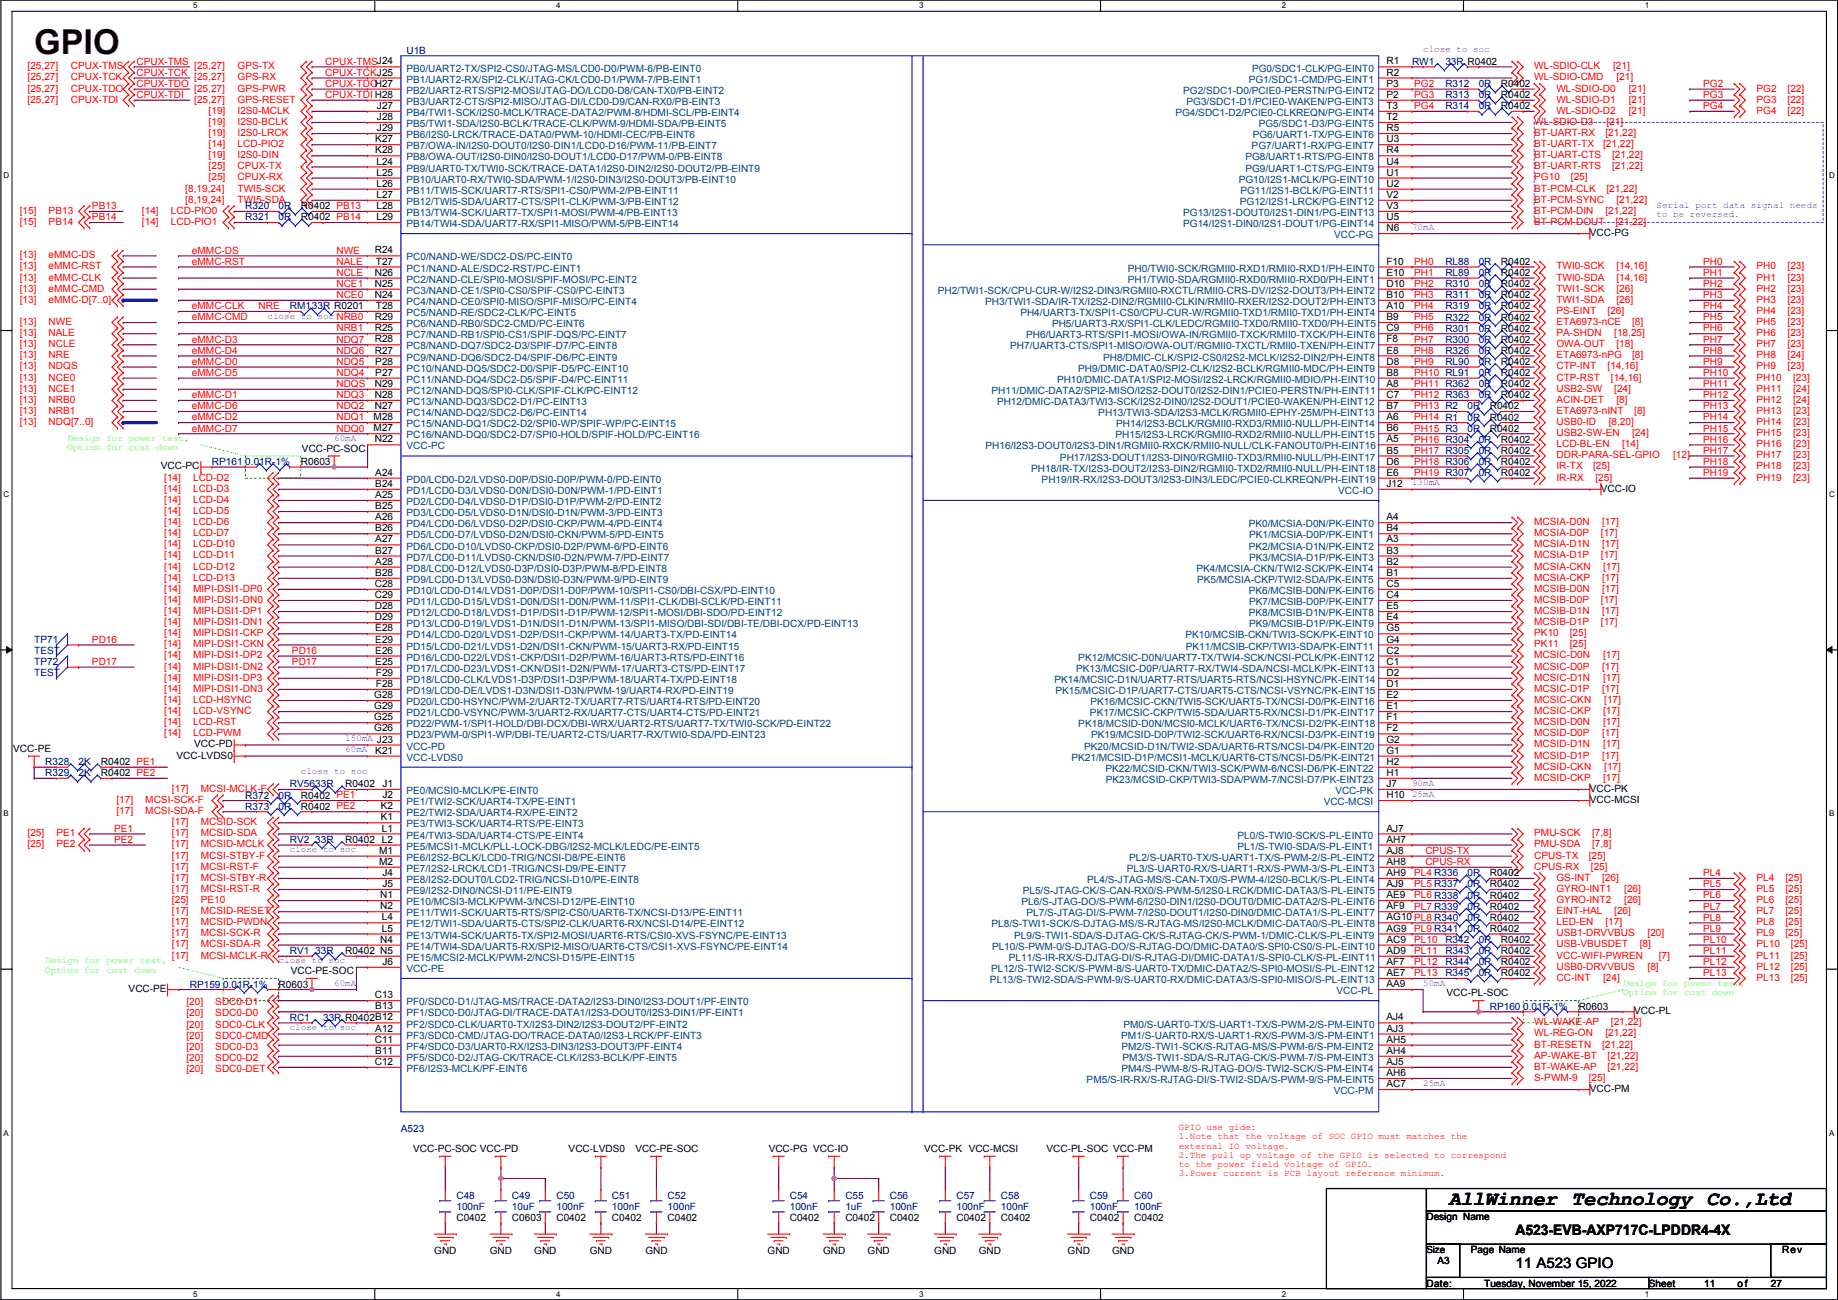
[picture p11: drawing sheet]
<svg xmlns="http://www.w3.org/2000/svg" width="420mm" height="297mm" viewBox="0 0 420 297" stroke-linecap="round" stroke-linejoin="round" font-family="sans-serif">
<defs><g id="words">
<text font-size="7.8" fill="#400000" x="7.8" y="12.4">GPIO</text>
<text font-size="4.6" x="331.2" y="275.4">AllWinner Technology Co.,Ltd</text>
<g font-size="3.3">
<text x="346.4" y="282.3">A523-EVB-AXP717C-LPDDR4-4X</text>
<text x="346.4" y="289.8">11 A523 GPIO</text>
</g>
<g font-size="2.3" fill="#f00">
<text x="6.3" y="15.8">[25,27]</text>
<text x="16.2" y="15.8">CPUX-TMS</text>
<text x="31.2" y="14.8">CPUX-TMS</text>
<text x="31.2" y="17.3">CPUX-TCK</text>
<text x="44.4" y="15.8">[25,27]</text>
<text x="54.3" y="15.8">GPS-TX</text>
<text x="74.4" y="14.8">CPUX-TMSJ24</text>
<text x="74.4" y="17.3">CPUX-TCKJ25</text>
<text x="350.7" y="15.8">WL-SDIO-CLK</text>
<text x="368.8" y="15.8">[21]</text>
<text x="6.3" y="18.4">[25,27]</text>
<text x="6.3" y="20.9">[25,27]</text>
<text x="6.3" y="23.5">[25,27]</text>
<text x="16.2" y="18.4">CPUX-TCK</text>
<text x="16.2" y="20.9">CPUX-TDO</text>
<text x="16.2" y="23.5">CPUX-TDI</text>
<text x="31.2" y="19.9">CPUX-TDO</text>
<text x="31.2" y="22.4">CPUX-TDI</text>
<text x="44.4" y="20.9">[25,27]</text>
<text x="44.4" y="23.5">[25,27]</text>
<text x="44.4" y="18.4">[25,27]</text>
<text x="54.3" y="20.9">GPS-PWR</text>
<text x="54.3" y="23.5">GPS-RESET</text>
<text x="54.3" y="18.4">GPS-RX</text>
<text x="74.4" y="19.9">CPUX-TDOH27</text>
<text x="74.4" y="22.4">CPUX-TDI H28</text>
<text x="323.3" y="19.9">PG2</text>
<text x="323.3" y="22.4">PG3</text>
<text x="350.7" y="18.4">WL-SDIO-CMD</text>
<text x="355.8" y="20.9">WL-SDIO-D0</text>
<text x="355.8" y="23.5">WL-SDIO-D1</text>
<text x="369.5" y="18.4">[21]</text>
<text x="372.3" y="20.9">[21]</text>
<text x="372.3" y="23.5">[21]</text>
<text x="389.3" y="19.9">PG2</text>
<text x="389.3" y="22.4">PG3</text>
<text x="401.5" y="20.9">PG2</text>
<text x="401.5" y="23.5">PG3</text>
<text x="408.6" y="20.9">[22]</text>
<text x="408.6" y="23.5">[22]</text>
<text x="47.7" y="26">[19]</text>
<text x="47.7" y="28.5">[19]</text>
<text x="54.3" y="26">I2S0-MCLK</text>
<text x="54.3" y="28.5">I2S0-BCLK</text>
<text x="323.3" y="24.9">PG4</text>
<text x="350.7" y="28.5">WL-SDIO-D3</text>
<text x="355.8" y="26">WL-SDIO-D2</text>
<text x="367.2" y="28.5">[21]</text>
<text x="372.3" y="26">[21]</text>
<text x="389.3" y="24.9">PG4</text>
<text x="401.5" y="26">PG4</text>
<text x="408.6" y="26">[22]</text>
<text x="47.7" y="31.1">[19]</text>
<text x="47.7" y="33.6">[14]</text>
<text x="54.3" y="31.1">I2S0-LRCK</text>
<text x="54.3" y="33.6">LCD-PIO2</text>
<text x="350.7" y="33.6">BT-UART-TX</text>
<text x="350.7" y="31.1">BT-UART-RX</text>
<text x="366.5" y="33.6">[21,22]</text>
<text x="367" y="31.1">[21,22]</text>
<text x="47.7" y="38.7">[25]</text>
<text x="47.7" y="41.2">[25]</text>
<text x="47.7" y="36.2">[19]</text>
<text x="54.3" y="38.7">CPUX-TX</text>
<text x="54.3" y="41.2">CPUX-RX</text>
<text x="54.3" y="36.2">I2S0-DIN</text>
<text x="350.7" y="36.2">BT-UART-CTS</text>
<text x="350.7" y="38.7">BT-UART-RTS</text>
<text x="350.7" y="41.2">PG10</text>
<text x="359.1" y="41.2">[25]</text>
<text x="368.5" y="36.2">[21,22]</text>
<text x="368.5" y="38.7">[21,22]</text>
<text x="21" y="47.8">PB13</text>
<text x="42.4" y="43.8">[8,19,24]</text>
<text x="42.4" y="46.3">[8,19,24]</text>
<text x="54.3" y="43.8">TWI5-SCK</text>
<text x="54.3" y="46.3">TWI5-SDA</text>
<text x="350.7" y="43.8">BT-PCM-CLK</text>
<text x="350.7" y="46.3">BT-PCM-SYNC</text>
<text x="367.2" y="43.8">[21,22]</text>
<text x="369.5" y="46.3">[21,22]</text>
<text x="4.5" y="51.4">[15]</text>
<text x="4.5" y="48.9">[15]</text>
<text x="11.1" y="51.4">PB14</text>
<text x="11.1" y="48.9">PB13</text>
<text x="21" y="50.3">PB14</text>
<text x="32.5" y="51.4">[14]</text>
<text x="32.5" y="48.9">[14]</text>
<text x="39.1" y="51.4">LCD-PIO1</text>
<text x="39.1" y="48.9">LCD-PIO0</text>
<text x="350.7" y="48.9">BT-PCM-DIN</text>
<text x="350.7" y="51.4">BT-PCM-DOUT</text>
<text x="367" y="48.9">[21,22]</text>
<text x="369.3" y="51.4">[21,22]</text>
<text x="4.5" y="59">[13]</text>
<text x="11.1" y="59">eMMC-DS</text>
<text x="43.9" y="58">eMMC-DS</text>
<text x="76.9" y="58">NWE</text>
<text x="4.5" y="64.1">[13]</text>
<text x="4.5" y="61.6">[13]</text>
<text x="11.1" y="64.1">eMMC-CLK</text>
<text x="11.1" y="61.6">eMMC-RST</text>
<text x="43.9" y="60.5">eMMC-RST</text>
<text x="76.9" y="60.5">NALE</text>
<text x="76.9" y="63">NCLE</text>
<text x="76.9" y="65.6">NCE1</text>
<text x="323.3" y="60.5">PH0</text>
<text x="323.3" y="63">PH1</text>
<text x="323.3" y="65.6">PH2</text>
<text x="355.8" y="64.1">TWI0-SDA</text>
<text x="355.8" y="61.6">TWI0-SCK</text>
<text x="369.5" y="64.1">[14,16]</text>
<text x="369.5" y="61.6">[14,16]</text>
<text x="389.3" y="60.5">PH0</text>
<text x="389.3" y="63">PH1</text>
<text x="389.3" y="65.6">PH2</text>
<text x="401.5" y="61.6">PH0</text>
<text x="401.5" y="64.1">PH1</text>
<text x="408.6" y="61.6">[23]</text>
<text x="408.6" y="64.1">[23]</text>
<text x="4.5" y="66.6">[13]</text>
<text x="4.5" y="69.2">[13]</text>
<text x="11.1" y="66.6">eMMC-CMD</text>
<text x="11.1" y="69.2">eMMC-D[7..0]</text>
<text x="43.9" y="70.7">eMMC-CLK</text>
<text x="59.1" y="70.7">NRE</text>
<text x="76.9" y="68.1">NCE0</text>
<text x="323.3" y="68.1">PH3</text>
<text x="323.3" y="70.7">PH4</text>
<text x="355.8" y="69.2">TWI1-SDA</text>
<text x="355.8" y="66.6">TWI1-SCK</text>
<text x="355.8" y="71.7">PS-EINT</text>
<text x="367.5" y="71.7">[26]</text>
<text x="369.5" y="69.2">[26]</text>
<text x="369.5" y="66.6">[26]</text>
<text x="389.3" y="68.1">PH3</text>
<text x="389.3" y="70.7">PH4</text>
<text x="401.5" y="66.6">PH2</text>
<text x="401.5" y="69.2">PH3</text>
<text x="401.5" y="71.7">PH4</text>
<text x="408.6" y="66.6">[23]</text>
<text x="408.6" y="69.2">[23]</text>
<text x="408.6" y="71.7">[23]</text>
<text x="4.5" y="74.3">[13]</text>
<text x="4.5" y="76.8">[13]</text>
<text x="11.1" y="74.3">NWE</text>
<text x="11.1" y="76.8">NALE</text>
<text x="43.9" y="73.2">eMMC-CMD</text>
<text x="76.9" y="75.7">NRB1</text>
<text x="323.3" y="75.7">PH6</text>
<text x="323.3" y="73.2">PH5</text>
<text x="355.8" y="76.8">PA-SHDN</text>
<text x="355.8" y="74.3">ETA6973-nCE</text>
<text x="369" y="76.8">[18,25]</text>
<text x="373.1" y="74.3">[8]</text>
<text x="389.3" y="75.7">PH6</text>
<text x="389.3" y="73.2">PH5</text>
<text x="401.5" y="76.8">PH6</text>
<text x="401.5" y="74.3">PH5</text>
<text x="408.6" y="76.8">[23]</text>
<text x="408.6" y="74.3">[23]</text>
<text x="4.5" y="79.3">[13]</text>
<text x="4.5" y="81.9">[13]</text>
<text x="11.1" y="79.3">NCLE</text>
<text x="11.1" y="81.9">NRE</text>
<text x="43.9" y="78.3">eMMC-D3</text>
<text x="43.9" y="80.8">eMMC-D4</text>
<text x="43.9" y="83.4">eMMC-D0</text>
<text x="76.9" y="78.3">NDQ7</text>
<text x="76.9" y="80.8">NDQ6</text>
<text x="76.9" y="83.4">NDQ5</text>
<text x="323.3" y="83.4">PH9</text>
<text x="323.3" y="78.3">PH7</text>
<text x="323.3" y="80.8">PH8</text>
<text x="355.8" y="79.3">OWA-OUT</text>
<text x="355.8" y="81.9">ETA6973-nPG</text>
<text x="369.5" y="79.3">[18]</text>
<text x="373.1" y="81.9">[8]</text>
<text x="389.3" y="83.4">PH9</text>
<text x="389.3" y="78.3">PH7</text>
<text x="389.3" y="80.8">PH8</text>
<text x="401.5" y="79.3">PH7</text>
<text x="401.5" y="81.9">PH8</text>
<text x="408.6" y="79.3">[23]</text>
<text x="408.6" y="81.9">[24]</text>
<text x="4.5" y="84.4">[13]</text>
<text x="4.5" y="87">[13]</text>
<text x="4.5" y="89.5">[13]</text>
<text x="11.1" y="84.4">NDQS</text>
<text x="11.1" y="87">NCE0</text>
<text x="11.1" y="89.5">NCE1</text>
<text x="43.9" y="85.9">eMMC-D5</text>
<text x="76.9" y="85.9">NDQ4</text>
<text x="76.9" y="88.4">NDQS</text>
<text x="323.3" y="85.9">PH10 RL91</text>
<text x="323.3" y="88.4">PH11 R362</text>
<text x="355.8" y="84.4">CTP-INT</text>
<text x="355.8" y="87">CTP-RST</text>
<text x="355.8" y="89.5">USB2-SW</text>
<text x="367.5" y="84.4">[14,16]</text>
<text x="368.2" y="87">[14,16]</text>
<text x="369" y="89.5">[24]</text>
<text x="389.3" y="85.9">PH10</text>
<text x="389.3" y="88.4">PH11</text>
<text x="401.5" y="84.4">PH9</text>
<text x="401.5" y="87">PH10</text>
<text x="401.5" y="89.5">PH11</text>
<text x="408.6" y="84.4">[23]</text>
<text x="409.9" y="87">[23]</text>
<text x="409.9" y="89.5">[24]</text>
<text x="4.5" y="94.6">[13]</text>
<text x="4.5" y="92">[13]</text>
<text x="11.1" y="94.6">NRB1</text>
<text x="11.1" y="92">NRB0</text>
<text x="43.9" y="93.5">eMMC-D6</text>
<text x="43.9" y="91">eMMC-D1</text>
<text x="76.9" y="93.5">NDQ2</text>
<text x="76.9" y="91">NDQ3</text>
<text x="323.3" y="93.5">PH13 R2</text>
<text x="323.3" y="91">PH12 R363</text>
<text x="355.8" y="92">ACIN-DET</text>
<text x="355.8" y="94.6">ETA6973-nINT</text>
<text x="369.5" y="92">[8]</text>
<text x="373.6" y="94.6">[8]</text>
<text x="389.3" y="93.5">PH13</text>
<text x="389.3" y="91">PH12</text>
<text x="401.5" y="94.6">PH13</text>
<text x="401.5" y="92">PH12</text>
<text x="409.9" y="94.6">[23]</text>
<text x="409.9" y="92">[24]</text>
<text x="4.5" y="97.1">[13]</text>
<text x="11.1" y="97.1">NDQ[7..0]</text>
<text x="43.9" y="98.6">eMMC-D7</text>
<text x="43.9" y="96.1">eMMC-D2</text>
<text x="76.9" y="98.6">NDQ0</text>
<text x="76.9" y="96.1">NDQ1</text>
<text x="323.3" y="96.1">PH14 R1</text>
<text x="323.3" y="98.6">PH15 R3</text>
<text x="323.3" y="101.1">PH16 R304</text>
<text x="355.8" y="97.1">USB0-ID</text>
<text x="355.8" y="99.7">USB2-SW-EN</text>
<text x="367.7" y="97.1">[8,20]</text>
<text x="373.1" y="99.7">[24]</text>
<text x="389.3" y="96.1">PH14</text>
<text x="389.3" y="98.6">PH15</text>
<text x="389.3" y="101.1">PH16</text>
<text x="401.5" y="97.1">PH14</text>
<text x="401.5" y="99.7">PH15</text>
<text x="409.9" y="97.1">[23]</text>
<text x="409.9" y="99.7">[23]</text>
<text x="323.3" y="103.7">PH17 R305</text>
<text x="323.3" y="106.2">PH18 R306</text>
<text x="355.8" y="104.7">DDR-PARA-SEL-GPIO</text>
<text x="355.8" y="102.2">LCD-BL-EN</text>
<text x="355.8" y="107.3">IR-TX</text>
<text x="364.2" y="107.3">[25]</text>
<text x="370.8" y="102.2">[14]</text>
<text x="382.5" y="104.7">[12]</text>
<text x="389.3" y="103.7">PH17</text>
<text x="389.3" y="106.2">PH18</text>
<text x="401.5" y="102.2">PH16</text>
<text x="401.5" y="104.7">PH17</text>
<text x="401.5" y="107.3">PH18</text>
<text x="409.9" y="102.2">[23]</text>
<text x="409.9" y="104.7">[23]</text>
<text x="409.9" y="107.3">[23]</text>
<text x="37.5" y="109.8">[14]</text>
<text x="37.5" y="112.4">[14]</text>
<text x="44.1" y="109.8">LCD-D2</text>
<text x="44.1" y="112.4">LCD-D3</text>
<text x="323.3" y="108.8">PH19 R307</text>
<text x="355.8" y="109.8">IR-RX</text>
<text x="364.7" y="109.8">[25]</text>
<text x="389.3" y="108.8">PH19</text>
<text x="401.5" y="109.8">PH19</text>
<text x="409.9" y="109.8">[23]</text>
<text x="37.5" y="117.4">[14]</text>
<text x="37.5" y="114.9">[14]</text>
<text x="37.5" y="120">[14]</text>
<text x="44.1" y="117.4">LCD-D5</text>
<text x="44.1" y="114.9">LCD-D4</text>
<text x="44.1" y="120">LCD-D6</text>
<text x="350.7" y="120">MCSIA-D0N</text>
<text x="366.2" y="120">[17]</text>
<text x="37.5" y="125.1">[14]</text>
<text x="37.5" y="122.5">[14]</text>
<text x="44.1" y="125.1">LCD-D10</text>
<text x="44.1" y="122.5">LCD-D7</text>
<text x="350.7" y="122.5">MCSIA-D0P</text>
<text x="350.7" y="125.1">MCSIA-D1N</text>
<text x="366" y="122.5">[17]</text>
<text x="366.2" y="125.1">[17]</text>
<text x="37.5" y="127.6">[14]</text>
<text x="37.5" y="130.1">[14]</text>
<text x="44.1" y="127.6">LCD-D11</text>
<text x="44.1" y="130.1">LCD-D12</text>
<text x="350.7" y="127.6">MCSIA-D1P</text>
<text x="350.7" y="130.1">MCSIA-CKN</text>
<text x="366" y="127.6">[17]</text>
<text x="366.5" y="130.1">[17]</text>
<text x="37.5" y="137.8">[14]</text>
<text x="37.5" y="135.2">[14]</text>
<text x="37.5" y="132.7">[14]</text>
<text x="44.1" y="137.8">MIPI-DSI1-DN0</text>
<text x="44.1" y="135.2">MIPI-DSI1-DP0</text>
<text x="44.1" y="132.7">LCD-D13</text>
<text x="350.7" y="132.7">MCSIA-CKP</text>
<text x="350.7" y="135.2">MCSIB-D0N</text>
<text x="350.7" y="137.8">MCSIB-D0P</text>
<text x="366" y="137.8">[17]</text>
<text x="366.2" y="135.2">[17]</text>
<text x="366.2" y="132.7">[17]</text>
<text x="37.5" y="140.3">[14]</text>
<text x="37.5" y="142.8">[14]</text>
<text x="44.1" y="140.3">MIPI-DSI1-DP1</text>
<text x="44.1" y="142.8">MIPI-DSI1-DN1</text>
<text x="350.7" y="140.3">MCSIB-D1N</text>
<text x="350.7" y="142.8">MCSIB-D1P</text>
<text x="366" y="142.8">[17]</text>
<text x="366.2" y="140.3">[17]</text>
<text x="21" y="146.9">PD16</text>
<text x="37.5" y="145.4">[14]</text>
<text x="37.5" y="147.9">[14]</text>
<text x="44.1" y="145.4">MIPI-DSI1-CKP</text>
<text x="44.1" y="147.9">MIPI-DSI1-CKN</text>
<text x="66.7" y="149.4">PD16</text>
<text x="350.7" y="145.4">PK10</text>
<text x="350.7" y="147.9">PK11</text>
<text x="358.8" y="145.4">[25]</text>
<text x="358.8" y="147.9">[25]</text>
<text x="21" y="151.9">PD17</text>
<text x="37.5" y="155.5">[14]</text>
<text x="37.5" y="153">[14]</text>
<text x="37.5" y="150.5">[14]</text>
<text x="44.1" y="155.5">MIPI-DSI1-DP3</text>
<text x="44.1" y="153">MIPI-DSI1-DN2</text>
<text x="44.1" y="150.5">MIPI-DSI1-DP2</text>
<text x="66.7" y="151.9">PD17</text>
<text x="350.7" y="150.5">MCSIC-D0N</text>
<text x="350.7" y="153">MCSIC-D0P</text>
<text x="350.7" y="155.5">MCSIC-D1N</text>
<text x="366.2" y="153">[17]</text>
<text x="366.5" y="150.5">[17]</text>
<text x="366.5" y="155.5">[17]</text>
<text x="37.5" y="158.1">[14]</text>
<text x="37.5" y="160.6">[14]</text>
<text x="44.1" y="158.1">MIPI-DSI1-DN3</text>
<text x="44.1" y="160.6">LCD-HSYNC</text>
<text x="350.7" y="158.1">MCSIC-D1P</text>
<text x="350.7" y="160.6">MCSIC-CKN</text>
<text x="366.2" y="158.1">[17]</text>
<text x="366.7" y="160.6">[17]</text>
<text x="37.5" y="165.7">[14]</text>
<text x="37.5" y="163.2">[14]</text>
<text x="44.1" y="165.7">LCD-RST</text>
<text x="44.1" y="163.2">LCD-VSYNC</text>
<text x="350.7" y="163.2">MCSIC-CKP</text>
<text x="350.7" y="165.7">MCSID-D0N</text>
<text x="366.5" y="165.7">[17]</text>
<text x="366.5" y="163.2">[17]</text>
<text x="37.5" y="168.2">[14]</text>
<text x="44.1" y="168.2">LCD-PWM</text>
<text x="350.7" y="168.2">MCSID-D0P</text>
<text x="350.7" y="170.8">MCSID-D1N</text>
<text x="350.7" y="173.3">MCSID-D1P</text>
<text x="366.2" y="168.2">[17]</text>
<text x="366.2" y="173.3">[17]</text>
<text x="366.5" y="170.8">[17]</text>
<text x="350.7" y="175.9">MCSID-CKN</text>
<text x="350.7" y="178.4">MCSID-CKP</text>
<text x="366.5" y="178.4">[17]</text>
<text x="366.7" y="175.9">[17]</text>
<text x="26.6" y="183.5">[17]</text>
<text x="33.2" y="183.5">MCSI-SCK-F</text>
<text x="39.3" y="180.9">[17]</text>
<text x="45.9" y="180.9">MCSI-MCLK-F</text>
<text x="6.3" y="191.1">[25]</text>
<text x="12.9" y="191.1">PE1</text>
<text x="26.1" y="190">PE1</text>
<text x="26.6" y="186">[17]</text>
<text x="33.2" y="186">MCSI-SDA-F</text>
<text x="39.3" y="191.1">[17]</text>
<text x="39.3" y="188.6">[17]</text>
<text x="45.9" y="191.1">MCSID-SDA</text>
<text x="45.9" y="188.6">MCSID-SCK</text>
<text x="350.7" y="191.1">PMU-SCK</text>
<text x="363.9" y="191.1">[7,8]</text>
<text x="6.3" y="193.6">[25]</text>
<text x="12.9" y="193.6">PE2</text>
<text x="26.1" y="192.6">PE2</text>
<text x="39.3" y="196.2">[17]</text>
<text x="39.3" y="193.6">[17]</text>
<text x="45.9" y="196.2">MCSI-STBY-F</text>
<text x="45.9" y="193.6">MCSID-MCLK</text>
<text x="325.8" y="195.1">CPUS-TX</text>
<text x="325.8" y="197.7">CPUS-RX</text>
<text x="350.7" y="193.6">PMU-SDA</text>
<text x="350.7" y="196.2">CPUS-TX</text>
<text x="363.2" y="196.2">[25]</text>
<text x="363.9" y="193.6">[7,8]</text>
<text x="39.3" y="201.3">[17]</text>
<text x="39.3" y="203.8">[17]</text>
<text x="39.3" y="198.7">[17]</text>
<text x="45.9" y="201.3">MCSI-STBY-R</text>
<text x="45.9" y="203.8">MCSI-RST-R</text>
<text x="45.9" y="198.7">MCSI-RST-F</text>
<text x="323.3" y="200.2">PL4 R336</text>
<text x="323.3" y="202.7">PL5 R337</text>
<text x="350.7" y="198.7">CPUS-RX</text>
<text x="355.8" y="203.8">GYRO-INT1</text>
<text x="355.8" y="201.3">GS-INT</text>
<text x="363.7" y="198.7">[25]</text>
<text x="366.2" y="201.3">[26]</text>
<text x="371.3" y="203.8">[26]</text>
<text x="389.3" y="200.2">PL4</text>
<text x="389.3" y="202.7">PL5</text>
<text x="401.5" y="201.3">PL4</text>
<text x="401.5" y="203.8">PL5</text>
<text x="408.1" y="201.3">[25]</text>
<text x="408.1" y="203.8">[25]</text>
<text x="39.3" y="208.9">[17]</text>
<text x="39.3" y="206.3">[25]</text>
<text x="45.9" y="208.9">MCSID-RESET</text>
<text x="45.9" y="206.3">PE10</text>
<text x="323.3" y="207.8">PL7 R339</text>
<text x="323.3" y="205.3">PL6 R338</text>
<text x="355.8" y="206.3">GYRO-INT2</text>
<text x="355.8" y="208.9">EINT-HAL</text>
<text x="369" y="208.9">[26]</text>
<text x="371.3" y="206.3">[26]</text>
<text x="389.3" y="205.3">PL6</text>
<text x="389.3" y="207.8">PL7</text>
<text x="401.5" y="206.3">PL6</text>
<text x="401.5" y="208.9">PL7</text>
<text x="408.1" y="206.3">[25]</text>
<text x="408.1" y="208.9">[25]</text>
<text x="39.3" y="211.4">[17]</text>
<text x="39.3" y="214">[17]</text>
<text x="45.9" y="211.4">MCSID-PWDN</text>
<text x="45.9" y="214">MCSI-SCK-R</text>
<text x="323.3" y="212.9">PL9 R341</text>
<text x="323.3" y="215.4">PL10</text>
<text x="355.8" y="211.4">LED-EN</text>
<text x="355.8" y="214">USB1-DRVVBUS</text>
<text x="367" y="211.4">[17]</text>
<text x="376.6" y="214">[20]</text>
<text x="389.3" y="210.4">PL8</text>
<text x="389.3" y="212.9">PL9</text>
<text x="389.3" y="215.4">PL10</text>
<text x="401.5" y="211.4">PL8</text>
<text x="401.5" y="214">PL9</text>
<text x="408.1" y="211.4">[25]</text>
<text x="408.1" y="214">[25]</text>
<text x="39.3" y="219">[17]</text>
<text x="39.3" y="216.5">[17]</text>
<text x="45.9" y="219">MCSI-MCLK-R</text>
<text x="45.9" y="216.5">MCSI-SDA-R</text>
<text x="323.3" y="218">PL11</text>
<text x="323.3" y="220.5">PL12</text>
<text x="355.8" y="219">VCC-WIFI-PWREN</text>
<text x="355.8" y="221.6">USB0-DRVVBUS</text>
<text x="355.8" y="216.5">USB-VBUSDET</text>
<text x="374.9" y="216.5">[8]</text>
<text x="376.6" y="221.6">[8]</text>
<text x="379.2" y="219">[7]</text>
<text x="389.3" y="218">PL11</text>
<text x="389.3" y="220.5">PL12</text>
<text x="401.5" y="216.5">PL10</text>
<text x="401.5" y="219">PL11</text>
<text x="401.5" y="221.6">PL12</text>
<text x="409.4" y="216.5">[25]</text>
<text x="409.4" y="219">[25]</text>
<text x="409.4" y="221.6">[25]</text>
<text x="323.3" y="223.1">PL13</text>
<text x="355.8" y="224.1">CC-INT</text>
<text x="366.5" y="224.1">[24]</text>
<text x="389.3" y="223.1">PL13</text>
<text x="401.5" y="224.1">PL13</text>
<text x="409.4" y="224.1">[25]</text>
<text x="42.6" y="229.7">[20]</text>
<text x="42.6" y="232.2">[20]</text>
<text x="49.2" y="229.7">SDC0-D1</text>
<text x="49.2" y="232.2">SDC0-D0</text>
<text x="42.6" y="234.8">[20]</text>
<text x="42.6" y="239.9">[20]</text>
<text x="42.6" y="237.3">[20]</text>
<text x="49.2" y="234.8">SDC0-CLK</text>
<text x="49.2" y="239.9">SDC0-D3</text>
<text x="49.2" y="237.3">SDC0-CMD</text>
<text x="350.7" y="234.3">WL-WAKE-AP</text>
<text x="350.7" y="236.8">WL-REG-ON</text>
<text x="350.7" y="239.4">BT-RESETN</text>
<text x="366.2" y="239.4">[21,22]</text>
<text x="367" y="236.8">[21,22]</text>
<text x="368.2" y="234.3">[21,22]</text>
<text x="42.6" y="244.9">[20]</text>
<text x="42.6" y="242.4">[20]</text>
<text x="49.2" y="244.9">SDC0-DET</text>
<text x="49.2" y="242.4">SDC0-D2</text>
<text x="350.7" y="241.9">AP-WAKE-BT</text>
<text x="350.7" y="244.4">BT-WAKE-AP</text>
<text x="367.5" y="241.9">[21,22]</text>
<text x="367.5" y="244.4">[21,22]</text>
<text x="350.7" y="247">S-PWM-9</text>
<text x="363.2" y="247">[25]</text>
</g>
<g font-size="2.3" fill="#000080">
<text x="92.9" y="12.3">U1B</text>
<text x="322.8" y="14.8">RW1</text>
<text x="330.4" y="14.8">33R R0402</text>
<text x="330.4" y="19.9">R312</text>
<text x="330.4" y="22.4">R313</text>
<text x="338" y="19.9">0R</text>
<text x="338" y="22.4">0R</text>
<text x="330.4" y="25">R314</text>
<text x="338" y="25">0R</text>
<text x="56.1" y="47.8">R320</text>
<text x="63.7" y="47.8">0R</text>
<text x="56.1" y="50.4">R321</text>
<text x="63.7" y="50.4">0R</text>
<text x="330.4" y="63.1">RL89</text>
<text x="330.4" y="65.6">R310</text>
<text x="330.4" y="60.5">RL88</text>
<text x="338" y="63.1">0R</text>
<text x="338" y="65.6">0R</text>
<text x="338" y="60.5">0R</text>
<text x="66.2" y="70.7">RM133R R0201</text>
<text x="330.4" y="70.7">R319</text>
<text x="330.4" y="68.2">R311</text>
<text x="338" y="70.7">0R</text>
<text x="338" y="68.2">0R</text>
<text x="330.4" y="73.2">R322</text>
<text x="330.4" y="75.8">R301</text>
<text x="338" y="73.2">0R</text>
<text x="338" y="75.8">0R</text>
<text x="330.4" y="78.3">R300</text>
<text x="330.4" y="80.9">R326</text>
<text x="330.4" y="83.4">RL90</text>
<text x="338" y="78.3">0R</text>
<text x="338" y="80.9">0R</text>
<text x="338" y="83.4">0R</text>
<text x="338" y="88.5">0R</text>
<text x="338" y="85.9">0R</text>
<text x="335.5" y="93.6">0R</text>
<text x="338" y="91">0R</text>
<text x="335.5" y="96.1">0R</text>
<text x="335.5" y="98.6">0R</text>
<text x="338" y="101.2">0R</text>
<text x="48.5" y="106.3">RP161 0.01R-1%</text>
<text x="338" y="103.7">0R</text>
<text x="338" y="106.3">0R</text>
<text x="338" y="108.8">0R</text>
<text x="7.8" y="146.9">TP71</text>
<text x="7.8" y="149.4">TEST</text>
<text x="7.8" y="152">TP72</text>
<text x="7.8" y="154.5">TEST</text>
<text x="10.4" y="177.4">R329</text>
<text x="10.4" y="174.8">R328</text>
<text x="18" y="177.4">2K</text>
<text x="18" y="174.8">2K</text>
<text x="66.2" y="179.9">RV5633R</text>
<text x="56.1" y="182.5">R372</text>
<text x="56.1" y="185">R373</text>
<text x="63.7" y="182.5">0R</text>
<text x="63.7" y="185">0R</text>
<text x="66.2" y="192.6">RV2 33R</text>
<text x="335.5" y="200.2">0R</text>
<text x="335.5" y="202.8">0R</text>
<text x="335.5" y="205.3">0R</text>
<text x="335.5" y="207.9">0R</text>
<text x="330.4" y="215.5">R342</text>
<text x="335.5" y="210.4">0R</text>
<text x="335.5" y="212.9">0R</text>
<text x="338" y="215.5">0R</text>
<text x="66.2" y="218">RV1 33R</text>
<text x="330.4" y="218">R343</text>
<text x="330.4" y="220.6">R344</text>
<text x="338" y="218">0R</text>
<text x="338" y="220.6">0R</text>
<text x="43.4" y="225.6">RP159 0.01R-1%</text>
<text x="330.4" y="223.1">R345</text>
<text x="338" y="223.1">0R</text>
<text x="66.2" y="233.3">RC1</text>
<text x="73.9" y="233.3">33R R0402B12</text>
<text x="340.6" y="230.7">RP160 0.01R-1%</text>
<text x="91.6" y="258.7">A523</text>
<text x="104.3" y="273.9">C48</text>
<text x="117" y="273.9">C49</text>
<text x="127.2" y="273.9">C50</text>
<text x="139.9" y="273.9">C51</text>
<text x="152.6" y="273.9">C52</text>
<text x="180.5" y="273.9">C54</text>
<text x="193.2" y="273.9">C55</text>
<text x="203.4" y="273.9">C56</text>
<text x="218.6" y="273.9">C57</text>
<text x="228.8" y="273.9">C58</text>
<text x="249.1" y="273.9">C59</text>
<text x="259.3" y="273.9">C60</text>
<text x="104.3" y="276.4">100nF</text>
<text x="117" y="276.4">10uF</text>
<text x="127.2" y="276.4">100nF</text>
<text x="139.9" y="276.4">100nF</text>
<text x="152.6" y="276.4">100nF</text>
<text x="180.5" y="276.4">100nF</text>
<text x="193.2" y="276.4">1uF</text>
<text x="203.4" y="276.4">100nF</text>
<text x="218.6" y="276.4">100nF</text>
<text x="228.8" y="276.4">100nF</text>
<text x="249.1" y="276.4">100nF</text>
<text x="259.3" y="276.4">100nF</text>
</g>
<g font-size="2.3" fill="#004080">
<text x="92.9" y="16.3">PB0/UART2-TX/SPI2-CS0/JTAG-MS/LCD0-D0/PWM-6/PB-EINT0</text>
<text x="286.2" y="16.3">PG0/SDC1-CLK/PG-EINT0</text>
<text x="92.9" y="18.9">PB1/UART2-RX/SPI2-CLK/JTAG-CK/LCD0-D1/PWM-7/PB-EINT1</text>
<text x="92.9" y="21.4">PB2/UART2-RTS/SPI2-MOSI/JTAG-DO/LCD0-D8/CAN-TX0/PB-EINT2</text>
<text x="92.9" y="24">PB3/UART2-CTS/SPI2-MISO/JTAG-DI/LCD0-D9/CAN-RX0/PB-EINT3</text>
<text x="270.5" y="21.4">PG2/SDC1-D0/PCIE0-PERSTN/PG-EINT2</text>
<text x="271.2" y="24">PG3/SDC1-D1/PCIE0-WAKEN/PG-EINT3</text>
<text x="285.4" y="18.9">PG1/SDC1-CMD/PG-EINT1</text>
<text x="92.9" y="26.5">PB4/TWI1-SCK/I2S0-MCLK/TRACE-DATA2/PWM-8/HDMI-SCL/PB-EINT4</text>
<text x="92.9" y="29">PB5/TWI1-SDA/I2S0-BCLK/TRACE-CLK/PWM-9/HDMI-SDA/PB-EINT5</text>
<text x="268.7" y="26.5">PG4/SDC1-D2/PCIE0-CLKREQN/PG-EINT4</text>
<text x="287.7" y="29">PG5/SDC1-D3/PG-EINT5</text>
<text x="92.9" y="31.6">PB6/I2S0-LRCK/TRACE-DATA0/PWM-10/HDMI-CEC/PB-EINT6</text>
<text x="92.9" y="34.1">PB7/OWA-IN/I2S0-DOUT0/I2S0-DIN1/LCD0-D16/PWM-11/PB-EINT7</text>
<text x="286.1" y="34.1">PG7/UART1-RX/PG-EINT7</text>
<text x="286.4" y="31.6">PG6/UART1-TX/PG-EINT6</text>
<text x="92.9" y="36.7">PB8/OWA-OUT/I2S0-DIN0/I2S0-DOUT1/LCD0-D17/PWM-0/PB-EINT8</text>
<text x="92.9" y="39.2">PB9/UART0-TX/TWI0-SCK/TRACE-DATA1/I2S0-DIN2/I2S0-DOUT2/PB-EINT9</text>
<text x="92.9" y="41.7">PB10/UART0-RX/TWI0-SDA/PWM-1/I2S0-DIN3/I2S0-DOUT3/PB-EINT10</text>
<text x="283.2" y="41.7">PG10/I2S1-MCLK/PG-EINT10</text>
<text x="284.7" y="36.7">PG8/UART1-RTS/PG-EINT8</text>
<text x="284.7" y="39.2">PG9/UART1-CTS/PG-EINT9</text>
<text x="92.9" y="44.3">PB11/TWI5-SCK/UART7-RTS/SPI1-CS0/PWM-2/PB-EINT11</text>
<text x="92.9" y="46.8">PB12/TWI5-SDA/UART7-CTS/SPI1-CLK/PWM-3/PB-EINT12</text>
<text x="283.4" y="46.8">PG12/I2S1-LRCK/PG-EINT12</text>
<text x="283.5" y="44.3">PG11/I2S1-BCLK/PG-EINT11</text>
<text x="92.9" y="49.4">PB13/TWI4-SCK/UART7-TX/SPI1-MOSI/PWM-4/PB-EINT13</text>
<text x="92.9" y="51.9">PB14/TWI4-SDA/UART7-RX/SPI1-MISO/PWM-5/PB-EINT14</text>
<text x="270.5" y="49.4">PG13/I2S1-DOUT0/I2S1-DIN1/PG-EINT13</text>
<text x="270.5" y="51.9">PG14/I2S1-DIN0/I2S1-DOUT1/PG-EINT14</text>
<text x="92.9" y="59.5">PC0/NAND-WE/SDC2-DS/PC-EINT0</text>
<text x="305" y="54.4">VCC-PG</text>
<text x="92.9" y="62.1">PC1/NAND-ALE/SDC2-RST/PC-EINT1</text>
<text x="92.9" y="64.6">PC2/NAND-CLE/SPI0-MOSI/SPIF-MOSI/PC-EINT2</text>
<text x="257.8" y="62.1">PH0/TWI0-SCK/RGMII0-RXD1/RMII0-RXD1/PH-EINT0</text>
<text x="257.8" y="64.6">PH1/TWI0-SDA/RGMII0-RXD0/RMII0-RXD0/PH-EINT1</text>
<text x="92.9" y="67.1">PC3/NAND-CE1/SPI0-CS0/SPIF-CS0/PC-EINT3</text>
<text x="92.9" y="69.7">PC4/NAND-CE0/SPI0-MISO/SPIF-MISO/PC-EINT4</text>
<text x="214.4" y="67.1">PH2/TWI1-SCK/CPU-CUR-W/I2S2-DIN3/RGMII0-RXCTL/RMII0-CRS-DV/I2S2-DOUT3/PH-EINT2</text>
<text x="225.2" y="69.7">PH3/TWI1-SDA/IR-TX/I2S2-DIN2/RGMII0-CLKIN/RMII0-RXER/I2S2-DOUT2/PH-EINT3</text>
<text x="92.9" y="72.2">PC5/NAND-RE/SDC2-CLK/PC-EINT5</text>
<text x="92.9" y="74.8">PC6/NAND-RB0/SDC2-CMD/PC-EINT6</text>
<text x="92.9" y="77.3">PC7/NAND-RB1/SPI0-CS1/SPIF-DQS/PC-EINT7</text>
<text x="233.2" y="72.2">PH4/UART3-TX/SPI1-CS0/CPU-CUR-W/RGMII0-TXD1/RMII0-TXD1/PH-EINT4</text>
<text x="234.6" y="77.3">PH6/UART3-RTS/SPI1-MOSI/OWA-IN/RGMII0-TXCK/RMII0-TXCK/PH-EINT6</text>
<text x="240.5" y="74.8">PH5/UART3-RX/SPI1-CLK/LEDC/RGMII0-TXD0/RMII0-TXD0/PH-EINT5</text>
<text x="92.9" y="79.8">PC8/NAND-DQ7/SDC2-D3/SPIF-D7/PC-EINT8</text>
<text x="92.9" y="82.4">PC9/NAND-DQ6/SDC2-D4/SPIF-D6/PC-EINT9</text>
<text x="230.9" y="79.8">PH7/UART3-CTS/SPI1-MISO/OWA-OUT/RGMII0-TXCTL/RMII0-TXEN/PH-EINT7</text>
<text x="252.2" y="82.4">PH8/DMIC-CLK/SPI2-CS0/I2S2-MCLK/I2S2-DIN2/PH-EINT8</text>
<text x="92.9" y="84.9">PC10/NAND-DQ5/SDC2-D0/SPIF-D5/PC-EINT10</text>
<text x="92.9" y="87.5">PC11/NAND-DQ4/SDC2-D5/SPIF-D4/PC-EINT11</text>
<text x="241.6" y="87.5">PH10/DMIC-DATA1/SPI2-MOSI/I2S2-LRCK/RGMII0-MDIO/PH-EINT10</text>
<text x="246.5" y="84.9">PH9/DMIC-DATA0/SPI2-CLK/I2S2-BCLK/RGMII0-MDC/PH-EINT9</text>
<text x="92.9" y="90">PC12/NAND-DQS/SPI0-CLK/SPIF-CLK/PC-EINT12</text>
<text x="92.9" y="92.5">PC13/NAND-DQ3/SDC2-D1/PC-EINT13</text>
<text x="92.9" y="95.1">PC14/NAND-DQ2/SDC2-D6/PC-EINT14</text>
<text x="226.6" y="90">PH11/DMIC-DATA2/SPI2-MISO/I2S2-DOUT0/I2S2-DIN1/PCIE0-PERSTN/PH-EINT11</text>
<text x="227.9" y="92.5">PH12/DMIC-DATA3/TWI3-SCK/I2S2-DIN0/I2S2-DOUT1/PCIE0-WAKEN/PH-EINT12</text>
<text x="251.1" y="95.1">PH13/TWI3-SDA/I2S3-MCLK/RGMII0-EPHY-25M/PH-EINT13</text>
<text x="92.9" y="97.6">PC15/NAND-DQ1/SDC2-D2/SPI0-WP/SPIF-WP/PC-EINT15</text>
<text x="92.9" y="100.2">PC16/NAND-DQ0/SDC2-D7/SPI0-HOLD/SPIF-HOLD/PC-EINT16</text>
<text x="255" y="100.2">PH15/I2S3-LRCK/RGMII0-RXD2/RMII0-NULL/PH-EINT15</text>
<text x="255.1" y="97.6">PH14/I2S3-BCLK/RGMII0-RXD3/RMII0-NULL/PH-EINT14</text>
<text x="92.9" y="102.7">VCC-PC</text>
<text x="225.3" y="102.7">PH16/I2S3-DOUT0/I2S3-DIN1/RGMII0-RXCK/RMII0-NULL/CLK-FANOUT0/PH-EINT16</text>
<text x="235.7" y="107.8">PH18/IR-TX/I2S3-DOUT2/I2S3-DIN2/RGMII0-TXD2/RMII0-NULL/PH-EINT18</text>
<text x="242.3" y="105.2">PH17/I2S3-DOUT1/I2S3-DIN0/RGMII0-TXD3/RMII0-NULL/PH-EINT17</text>
<text x="92.9" y="110.3">PD0/LCD0-D2/LVDS0-D0P/DSI0-D0P/PWM-0/PD-EINT0</text>
<text x="92.9" y="112.9">PD1/LCD0-D3/LVDS0-D0N/DSI0-D0N/PWM-1/PD-EINT1</text>
<text x="238.1" y="110.3">PH19/IR-RX/I2S3-DOUT3/I2S3-DIN3/LEDC/PCIE0-CLKREQN/PH-EINT19</text>
<text x="305.9" y="112.9">VCC-IO</text>
<text x="92.9" y="115.4">PD2/LCD0-D4/LVDS0-D1P/DSI0-D1P/PWM-2/PD-EINT2</text>
<text x="92.9" y="117.9">PD3/LCD0-D5/LVDS0-D1N/DSI0-D1N/PWM-3/PD-EINT3</text>
<text x="92.9" y="120.5">PD4/LCD0-D6/LVDS0-D2P/DSI0-CKP/PWM-4/PD-EINT4</text>
<text x="92.9" y="123">PD5/LCD0-D7/LVDS0-D2N/DSI0-CKN/PWM-5/PD-EINT5</text>
<text x="92.9" y="125.6">PD6/LCD0-D10/LVDS0-CKP/DSI0-D2P/PWM-6/PD-EINT6</text>
<text x="285.4" y="120.5">PK0/MCSIA-D0N/PK-EINT0</text>
<text x="285.4" y="125.6">PK2/MCSIA-D1N/PK-EINT2</text>
<text x="285.6" y="123">PK1/MCSIA-D0P/PK-EINT1</text>
<text x="92.9" y="128.1">PD7/LCD0-D11/LVDS0-CKN/DSI0-D2N/PWM-7/PD-EINT7</text>
<text x="92.9" y="130.6">PD8/LCD0-D12/LVDS0-D3P/DSI0-D3P/PWM-8/PD-EINT8</text>
<text x="273.5" y="130.6">PK4/MCSIA-CKN/TWI2-SCK/PK-EINT4</text>
<text x="285.6" y="128.1">PK3/MCSIA-D1P/PK-EINT3</text>
<text x="92.9" y="133.2">PD9/LCD0-D13/LVDS0-D3N/DSI0-D3N/PWM-9/PD-EINT9</text>
<text x="92.9" y="135.7">PD10/LCD0-D14/LVDS1-D0P/DSI1-D0P/PWM-10/SPI1-CS0/DBI-CSX/PD-EINT10</text>
<text x="273.6" y="133.2">PK5/MCSIA-CKP/TWI2-SDA/PK-EINT5</text>
<text x="285.4" y="135.7">PK6/MCSIB-D0N/PK-EINT6</text>
<text x="92.9" y="138.3">PD11/LCD0-D15/LVDS1-D0N/DSI1-D0N/PWM-11/SPI1-CLK/DBI-SCLK/PD-EINT11</text>
<text x="92.9" y="140.8">PD12/LCD0-D18/LVDS1-D1P/DSI1-D1P/PWM-12/SPI1-MOSI/DBI-SDO/PD-EINT12</text>
<text x="92.9" y="143.3">PD13/LCD0-D19/LVDS1-D1N/DSI1-D1N/PWM-13/SPI1-MISO/DBI-SDI/DBI-TE/DBI-DCX/PD-EINT13</text>
<text x="285.4" y="140.8">PK8/MCSIB-D1N/PK-EINT8</text>
<text x="285.6" y="138.3">PK7/MCSIB-D0P/PK-EINT7</text>
<text x="285.6" y="143.3">PK9/MCSIB-D1P/PK-EINT9</text>
<text x="92.9" y="145.9">PD14/LCD0-D20/LVDS1-D2P/DSI1-CKP/PWM-14/UART3-TX/PD-EINT14</text>
<text x="92.9" y="148.4">PD15/LCD0-D21/LVDS1-D2N/DSI1-CKN/PWM-15/UART3-RX/PD-EINT15</text>
<text x="271" y="145.9">PK10/MCSIB-CKN/TWI3-SCK/PK-EINT10</text>
<text x="271.1" y="148.4">PK11/MCSIB-CKP/TWI3-SDA/PK-EINT11</text>
<text x="92.9" y="151">PD16/LCD0-D22/LVDS1-CKP/DSI1-D2P/PWM-16/UART3-RTS/PD-EINT16</text>
<text x="92.9" y="153.5">PD17/LCD0-D23/LVDS1-CKN/DSI1-D2N/PWM-17/UART3-CTS/PD-EINT17</text>
<text x="246" y="153.5">PK13/MCSIC-D0P/UART7-RX/TWI4-SDA/NCSI-MCLK/PK-EINT13</text>
<text x="246.5" y="151">PK12/MCSIC-D0N/UART7-TX/TWI4-SCK/NCSI-PCLK/PK-EINT12</text>
<text x="92.9" y="156">PD18/LCD0-CLK/LVDS1-D3P/DSI1-D3P/PWM-18/UART4-TX/PD-EINT18</text>
<text x="92.9" y="158.6">PD19/LCD0-DE/LVDS1-D3N/DSI1-D3N/PWM-19/UART4-RX/PD-EINT19</text>
<text x="92.9" y="161.1">PD20/LCD0-HSYNC/PWM-2/UART2-TX/UART7-RTS/UART4-RTS/PD-EINT20</text>
<text x="241" y="156">PK14/MCSIC-D1N/UART7-RTS/UART5-RTS/NCSI-HSYNC/PK-EINT14</text>
<text x="241.3" y="158.6">PK15/MCSIC-D1P/UART7-CTS/UART5-CTS/NCSI-VSYNC/PK-EINT15</text>
<text x="249.3" y="161.1">PK16/MCSIC-CKN/TWI5-SCK/UART5-TX/NCSI-D0/PK-EINT16</text>
<text x="92.9" y="163.7">PD21/LCD0-VSYNC/PWM-3/UART2-RX/UART7-CTS/UART4-CTS/PD-EINT21</text>
<text x="92.9" y="166.2">PD22/PWM-1/SPI1-HOLD/DBI-DCX/DBI-WRX/UART2-RTS/UART7-TX/TWI0-SCK/PD-EINT22</text>
<text x="246.5" y="166.2">PK18/MCSID-D0N/MCSI0-MCLK/UART6-TX/NCSI-D2/PK-EINT18</text>
<text x="249.2" y="163.7">PK17/MCSIC-CKP/TWI5-SDA/UART5-RX/NCSI-D1/PK-EINT17</text>
<text x="92.9" y="168.7">PD23/PWM-0/SPI1-WP/DBI-TE/UART2-CTS/UART7-RX/TWI0-SDA/PD-EINT23</text>
<text x="92.9" y="171.3">VCC-PD</text>
<text x="92.9" y="173.8">VCC-LVDS0</text>
<text x="244.9" y="173.8">PK21/MCSID-D1P/MCSI1-MCLK/UART6-CTS/NCSI-D5/PK-EINT21</text>
<text x="247.9" y="171.3">PK20/MCSID-D1N/TWI2-SDA/UART6-RTS/NCSI-D4/PK-EINT20</text>
<text x="249.4" y="168.7">PK19/MCSID-D0P/TWI2-SCK/UART6-RX/NCSI-D3/PK-EINT19</text>
<text x="252.7" y="176.4">PK22/MCSID-CKN/TWI3-SCK/PWM-6/NCSI-D6/PK-EINT22</text>
<text x="252.8" y="178.9">PK23/MCSID-CKP/TWI3-SDA/PWM-7/NCSI-D7/PK-EINT23</text>
<text x="92.9" y="181.4">PE0/MCSI0-MCLK/PE-EINT0</text>
<text x="92.9" y="184">PE1/TWI2-SCK/UART4-TX/PE-EINT1</text>
<text x="302.6" y="184">VCC-MCSI</text>
<text x="305.3" y="181.4">VCC-PK</text>
<text x="92.9" y="186.5">PE2/TWI2-SDA/UART4-RX/PE-EINT2</text>
<text x="92.9" y="189.1">PE3/TWI3-SCK/UART4-RTS/PE-EINT3</text>
<text x="92.9" y="191.6">PE4/TWI3-SDA/UART4-CTS/PE-EINT4</text>
<text x="282.9" y="191.6">PL0/S-TWI0-SCK/S-PL-EINT0</text>
<text x="92.9" y="194.1">PE5/MCSI1-MCLK/PLL-LOCK-DBG/I2S2-MCLK/LEDC/PE-EINT5</text>
<text x="92.9" y="196.7">PE6/I2S2-BCLK/LCD0-TRIG/NCSI-D8/PE-EINT6</text>
<text x="258.1" y="196.7">PL2/S-UART0-TX/S-UART1-TX/S-PWM-2/S-PL-EINT2</text>
<text x="282.9" y="194.1">PL1/S-TWI0-SDA/S-PL-EINT1</text>
<text x="92.9" y="199.2">PE7/I2S2-LRCK/LCD1-TRIG/NCSI-D9/PE-EINT7</text>
<text x="92.9" y="201.8">PE8/I2S2-DOUT0/LCD2-TRIG/NCSI-D10/PE-EINT8</text>
<text x="248.5" y="201.8">PL4/S-JTAG-MS/S-CAN-TX0/S-PWM-4/I2S0-BCLK/S-PL-EINT4</text>
<text x="257.6" y="199.2">PL3/S-UART0-RX/S-UART1-RX/S-PWM-3/S-PL-EINT3</text>
<text x="92.9" y="204.3">PE9/I2S2-DIN0/NCSI-D11/PE-EINT9</text>
<text x="92.9" y="206.8">PE10/MCSI3-MCLK/PWM-3/NCSI-D12/PE-EINT10</text>
<text x="92.9" y="209.4">PE11/TWI1-SCK/UART5-RTS/SPI2-CS0/UART6-TX/NCSI-D13/PE-EINT11</text>
<text x="233.5" y="206.8">PL6/S-JTAG-DO/S-PWM-6/I2S0-DIN1/I2S0-DOUT0/DMIC-DATA2/S-PL-EINT6</text>
<text x="233.8" y="204.3">PL5/S-JTAG-CK/S-CAN-RX0/S-PWM-5/I2S0-LRCK/DMIC-DATA3/S-PL-EINT5</text>
<text x="234.6" y="209.4">PL7/S-JTAG-DI/S-PWM-7/I2S0-DOUT1/I2S0-DIN0/DMIC-DATA1/S-PL-EINT7</text>
<text x="92.9" y="211.9">PE12/TWI1-SDA/UART5-CTS/SPI2-CLK/UART6-RX/NCSI-D14/PE-EINT12</text>
<text x="92.9" y="214.5">PE13/TWI4-SCK/UART5-TX/SPI2-MOSI/UART6-RTS/CSI0-XVS-FSYNC/PE-EINT13</text>
<text x="226.6" y="211.9">PL8/S-TWI1-SCK/S-DJTAG-MS/S-RJTAG-MS/I2S0-MCLK/DMIC-DATA0/S-PL-EINT8</text>
<text x="231.8" y="214.5">PL9/S-TWI1-SDA/S-DJTAG-CK/S-RJTAG-CK/S-PWM-1/DMIC-CLK/S-PL-EINT9</text>
<text x="92.9" y="217">PE14/TWI4-SDA/UART5-RX/SPI2-MISO/UART6-CTS/CSI1-XVS-FSYNC/PE-EINT14</text>
<text x="92.9" y="219.5">PE15/MCSI2-MCLK/PWM-2/NCSI-D15/PE-EINT15</text>
<text x="226.8" y="217">PL10/S-PWM-0/S-DJTAG-DO/S-RJTAG-DO/DMIC-DATA0/S-SPI0-CS0/S-PL-EINT10</text>
<text x="230.6" y="219.5">PL11/S-IR-RX/S-DJTAG-DI/S-RJTAG-DI/DMIC-DATA1/S-SPI0-CLK/S-PL-EINT11</text>
<text x="92.9" y="222.1">VCC-PE</text>
<text x="226.3" y="224.6">PL13/S-TWI2-SDA/S-PWM-9/S-UART0-RX/DMIC-DATA3/S-SPI0-MISO/S-PL-EINT13</text>
<text x="226.6" y="222.1">PL12/S-TWI2-SCK/S-PWM-8/S-UART0-TX/DMIC-DATA2/S-SPI0-MOSI/S-PL-EINT12</text>
<text x="305.5" y="227.2">VCC-PL</text>
<text x="92.9" y="229.7">PF0/SDC0-D1/JTAG-MS/TRACE-DATA2/I2S3-DIN0/I2S3-DOUT1/PF-EINT0</text>
<text x="92.9" y="232.2">PF1/SDC0-D0/JTAG-DI/TRACE-DATA1/I2S3-DOUT0/I2S3-DIN1/PF-EINT1</text>
<text x="92.9" y="234.8">PF2/SDC0-CLK/UART0-TX/I2S3-DIN2/I2S3-DOUT2/PF-EINT2</text>
<text x="92.9" y="237.3">PF3/SDC0-CMD/JTAG-DO/TRACE-DATA0/I2S3-LRCK/PF-EINT3</text>
<text x="92.9" y="239.9">PF4/SDC0-D3/UART0-RX/I2S3-DIN3/I2S3-DOUT3/PF-EINT4</text>
<text x="256.3" y="237.3">PM1/S-UART0-RX/S-UART1-RX/S-PWM-3/S-PM-EINT1</text>
<text x="256.4" y="239.9">PM2/S-TWI1-SCK/S-RJTAG-MS/S-PWM-6/S-PM-EINT2</text>
<text x="256.8" y="234.8">PM0/S-UART0-TX/S-UART1-TX/S-PWM-2/S-PM-EINT0</text>
<text x="92.9" y="242.4">PF5/SDC0-D2/JTAG-CK/TRACE-CLK/I2S3-BCLK/PF-EINT5</text>
<text x="92.9" y="244.9">PF6/I2S3-MCLK/PF-EINT6</text>
<text x="256.4" y="244.9">PM4/S-PWM-8/S-RJTAG-DO/S-TWI2-SCK/S-PM-EINT4</text>
<text x="256.6" y="242.4">PM3/S-TWI1-SDA/S-RJTAG-CK/S-PWM-7/S-PM-EINT3</text>
<text x="248.4" y="247.5">PM5/S-IR-RX/S-RJTAG-DI/S-TWI2-SDA/S-PWM-9/S-PM-EINT5</text>
<text x="304.9" y="250">VCC-PM</text>
</g>
<g font-size="2.3">
<text x="316.9" y="14.7">R1</text>
<text x="316.9" y="17.3">R2</text>
<text x="316.9" y="19.8">P3</text>
<text x="316.9" y="22.4">P2</text>
<text x="343.1" y="19.9">R0402</text>
<text x="343.1" y="22.4">R0402</text>
<text x="86.2" y="24.9">J27</text>
<text x="86.2" y="27.4">J28</text>
<text x="86.2" y="30">J29</text>
<text x="316.9" y="24.9">T3</text>
<text x="316.9" y="27.4">T2</text>
<text x="316.9" y="30">R5</text>
<text x="343.1" y="25">R0402</text>
<text x="85.8" y="32.5">K27</text>
<text x="85.8" y="35.1">K28</text>
<text x="316.9" y="32.5">U3</text>
<text x="316.9" y="35.1">R4</text>
<text x="86.1" y="37.6">L24</text>
<text x="86.1" y="40.1">L25</text>
<text x="316.9" y="37.6">U4</text>
<text x="316.9" y="40.1">U1</text>
<text x="68.8" y="47.8">R0402 PB13</text>
<text x="86.1" y="42.7">L26</text>
<text x="86.1" y="45.2">L27</text>
<text x="86.1" y="47.8">L28</text>
<text x="316.9" y="42.7">U2</text>
<text x="316.9" y="45.2">V2</text>
<text x="316.9" y="47.8">V3</text>
<text x="68.8" y="50.4">R0402 PB14</text>
<text x="86.1" y="50.3">L29</text>
<text x="316.9" y="50.3">U5</text>
<text x="316.9" y="52.8">N6</text>
<text x="363.4" y="53.9">VCC-PG</text>
<text x="85.7" y="57.9">R24</text>
<text x="85.7" y="63">N26</text>
<text x="85.7" y="65.5">N25</text>
<text x="85.9" y="60.5">T27</text>
<text x="316.9" y="60.5">F10</text>
<text x="316.9" y="63">E10</text>
<text x="316.9" y="65.5">D10</text>
<text x="343.1" y="63.1">R0402</text>
<text x="343.1" y="65.6">R0402</text>
<text x="343.1" y="60.5">R0402</text>
<text x="85.7" y="68.1">N24</text>
<text x="85.9" y="70.6">T28</text>
<text x="316.9" y="68.1">B10</text>
<text x="316.9" y="70.6">A10</text>
<text x="343.1" y="70.7">R0402</text>
<text x="343.1" y="68.2">R0402</text>
<text x="85.7" y="73.2">R29</text>
<text x="85.7" y="75.7">R25</text>
<text x="316.9" y="73.2">B9</text>
<text x="316.9" y="75.7">C9</text>
<text x="343.1" y="73.2">R0402</text>
<text x="343.1" y="75.8">R0402</text>
<text x="85.7" y="78.2">R28</text>
<text x="85.7" y="80.8">R27</text>
<text x="85.8" y="83.3">P28</text>
<text x="316.9" y="78.2">F8</text>
<text x="316.9" y="80.8">E8</text>
<text x="316.9" y="83.3">D8</text>
<text x="343.1" y="78.3">R0402</text>
<text x="343.1" y="80.9">R0402</text>
<text x="343.1" y="83.4">R0402</text>
<text x="85.7" y="88.4">N29</text>
<text x="85.8" y="85.9">P27</text>
<text x="316.9" y="85.9">B8</text>
<text x="316.9" y="88.4">A8</text>
<text x="343.1" y="88.5">R0402</text>
<text x="343.1" y="85.9">R0402</text>
<text x="85.7" y="90.9">N28</text>
<text x="85.7" y="93.5">N27</text>
<text x="316.9" y="90.9">C7</text>
<text x="316.9" y="93.5">B7</text>
<text x="340.6" y="93.6">R0402</text>
<text x="343.1" y="91">R0402</text>
<text x="85.4" y="96">M28</text>
<text x="85.4" y="98.6">M27</text>
<text x="85.7" y="101.1">N22</text>
<text x="316.9" y="96">A6</text>
<text x="316.9" y="98.6">B6</text>
<text x="316.9" y="101.1">A5</text>
<text x="340.6" y="96.1">R0402</text>
<text x="340.6" y="98.6">R0402</text>
<text x="343.1" y="101.2">R0402</text>
<text x="36.8" y="107.3">VCC-PC</text>
<text x="68.8" y="106.3">R0603</text>
<text x="69" y="103.2">VCC-PC-SOC</text>
<text x="316.9" y="103.6">B5</text>
<text x="316.9" y="106.2">D6</text>
<text x="343.1" y="103.7">R0402</text>
<text x="343.1" y="106.3">R0402</text>
<text x="85.8" y="108.7">A24</text>
<text x="85.8" y="111.3">B24</text>
<text x="85.8" y="113.8">A25</text>
<text x="316.9" y="108.7">E6</text>
<text x="316.9" y="111.3">J12</text>
<text x="343.1" y="108.8">R0402</text>
<text x="366" y="112.4">VCC-IO</text>
<text x="85.8" y="116.3">B25</text>
<text x="85.8" y="118.9">A26</text>
<text x="316.9" y="118.9">A4</text>
<text x="85.8" y="121.4">B26</text>
<text x="85.8" y="124">A27</text>
<text x="316.9" y="121.4">B4</text>
<text x="316.9" y="124">A3</text>
<text x="85.8" y="126.5">B27</text>
<text x="85.8" y="129">A28</text>
<text x="85.8" y="131.6">B28</text>
<text x="316.9" y="126.5">B3</text>
<text x="316.9" y="129">B2</text>
<text x="316.9" y="131.6">B1</text>
<text x="85.7" y="134.1">C28</text>
<text x="85.7" y="136.7">C29</text>
<text x="316.9" y="134.1">C5</text>
<text x="316.9" y="136.7">C4</text>
<text x="85.7" y="139.2">D28</text>
<text x="85.7" y="141.7">D29</text>
<text x="316.9" y="139.2">E5</text>
<text x="316.9" y="141.7">E4</text>
<text x="85.8" y="144.3">E28</text>
<text x="85.8" y="146.8">E29</text>
<text x="85.8" y="149.4">E26</text>
<text x="316.9" y="144.3">G5</text>
<text x="316.9" y="146.8">G4</text>
<text x="316.9" y="149.4">C2</text>
<text x="85.8" y="151.9">E25</text>
<text x="85.9" y="154.4">F29</text>
<text x="316.9" y="151.9">C1</text>
<text x="316.9" y="154.4">D2</text>
<text x="85.5" y="159.5">G28</text>
<text x="85.9" y="157">F28</text>
<text x="316.9" y="157">D1</text>
<text x="316.9" y="159.5">E2</text>
<text x="85.5" y="162.1">G29</text>
<text x="85.5" y="164.6">G25</text>
<text x="85.5" y="167.1">G26</text>
<text x="316.9" y="162.1">E1</text>
<text x="316.9" y="164.6">F1</text>
<text x="316.9" y="167.1">F2</text>
<text x="3" y="171.8">VCC-PE</text>
<text x="40.3" y="173.3">VCC-LVDS0</text>
<text x="44.4" y="170.8">VCC-PD</text>
<text x="85.8" y="172.2">K21</text>
<text x="316.9" y="169.7">G2</text>
<text x="316.9" y="172.2">G1</text>
<text x="23.1" y="177.4">R0402 PE2</text>
<text x="23.1" y="174.8">R0402 PE1</text>
<text x="78.9" y="179.9">R0402</text>
<text x="87.4" y="179.8">J1</text>
<text x="316.9" y="174.8">H2</text>
<text x="316.9" y="177.3">H1</text>
<text x="316.9" y="179.8">J7</text>
<text x="68.8" y="182.5">R0402 PE1</text>
<text x="68.8" y="185">R0402 PE2</text>
<text x="87.1" y="184.9">K2</text>
<text x="87.4" y="182.4">J2</text>
<text x="316.9" y="182.4">H10</text>
<text x="363.4" y="180.9">VCC-PK</text>
<text x="363.4" y="183.5">VCC-MCSI</text>
<text x="87.1" y="187.5">K1</text>
<text x="87.3" y="190">L1</text>
<text x="316.9" y="190">AJ7</text>
<text x="78.9" y="192.6">R0402</text>
<text x="86.7" y="195.1">M1</text>
<text x="86.7" y="197.6">M2</text>
<text x="87.3" y="192.5">L2</text>
<text x="316.9" y="192.5">AH7</text>
<text x="316.9" y="195.1">AJ8</text>
<text x="316.9" y="197.6">AH8</text>
<text x="87.4" y="200.2">J4</text>
<text x="87.4" y="202.7">J5</text>
<text x="316.9" y="200.2">AH9</text>
<text x="316.9" y="202.7">AJ9</text>
<text x="340.6" y="200.2">R0402</text>
<text x="340.6" y="202.8">R0402</text>
<text x="86.9" y="205.2">N1</text>
<text x="86.9" y="207.8">N2</text>
<text x="316.9" y="205.2">AE9</text>
<text x="316.9" y="207.8">AF9</text>
<text x="340.6" y="205.3">R0402</text>
<text x="340.6" y="207.9">R0402</text>
<text x="86.9" y="215.4">N4</text>
<text x="87.3" y="210.3">L4</text>
<text x="87.3" y="212.9">L5</text>
<text x="316.9" y="210.3">AG10 PL8 R340</text>
<text x="316.9" y="212.9">AG9</text>
<text x="316.9" y="215.4">AC9</text>
<text x="340.6" y="210.4">R0402</text>
<text x="340.6" y="212.9">R0402</text>
<text x="343.1" y="215.5">R0402</text>
<text x="78.9" y="218">R0402 N5</text>
<text x="87.4" y="220.5">J6</text>
<text x="316.9" y="217.9">AD9</text>
<text x="316.9" y="220.5">AF7</text>
<text x="343.1" y="218">R0402</text>
<text x="343.1" y="220.6">R0402</text>
<text x="29.4" y="226.7">VCC-PE</text>
<text x="63.7" y="225.6">R0603</text>
<text x="66.5" y="222.6">VCC-PE-SOC</text>
<text x="316.9" y="223">AE7</text>
<text x="316.9" y="225.6">AA9</text>
<text x="330.7" y="227.7">VCC-PL-SOC</text>
<text x="343.1" y="223.1">R0402</text>
<text x="85.7" y="228.1">C13</text>
<text x="85.8" y="230.6">B13</text>
<text x="316.9" y="233.2">AJ4</text>
<text x="360.9" y="230.7">R0603</text>
<text x="373.6" y="231.7">VCC-PL</text>
<text x="85.7" y="238.3">C11</text>
<text x="85.8" y="235.7">A12</text>
<text x="316.9" y="235.7">AJ3</text>
<text x="316.9" y="238.3">AH5</text>
<text x="85.7" y="243.3">C12</text>
<text x="85.8" y="240.8">B11</text>
<text x="316.9" y="240.8">AH4</text>
<text x="316.9" y="243.3">AJ5</text>
<text x="316.9" y="245.9">AH6</text>
<text x="316.9" y="248.4">AC7</text>
<text x="363.4" y="249.5">VCC-PM</text>
<text x="94.4" y="263.2">VCC-PC-SOC VCC-PD</text>
<text x="130" y="263.2">VCC-LVDS0</text>
<text x="145.2" y="263.2">VCC-PE-SOC</text>
<text x="175.7" y="263.2">VCC-PG VCC-IO</text>
<text x="211.3" y="263.2">VCC-PK VCC-MCSI</text>
<text x="239.2" y="263.2">VCC-PL-SOC VCC-PM</text>
<text x="104.3" y="279">C0402</text>
<text x="117" y="279">C0603</text>
<text x="127.2" y="279">C0402</text>
<text x="139.9" y="279">C0402</text>
<text x="152.6" y="279">C0402</text>
<text x="180.5" y="279">C0402</text>
<text x="193.2" y="279">C0402</text>
<text x="203.4" y="279">C0402</text>
<text x="218.6" y="279">C0402</text>
<text x="228.8" y="279">C0402</text>
<text x="249.1" y="279">C0402</text>
<text x="259.3" y="279">C0402</text>
<text x="326.1" y="278.7">Design Name</text>
<text x="99.3" y="286.6">GND</text>
<text x="112" y="286.6">GND</text>
<text x="122.1" y="286.6">GND</text>
<text x="134.8" y="286.6">GND</text>
<text x="147.5" y="286.6">GND</text>
<text x="175.5" y="286.6">GND</text>
<text x="188.2" y="286.6">GND</text>
<text x="198.3" y="286.6">GND</text>
<text x="213.6" y="286.6">GND</text>
<text x="223.7" y="286.6">GND</text>
<text x="244" y="286.6">GND</text>
<text x="254.2" y="286.6">GND</text>
<text x="336.2" y="286.3">Page Name</text>
<text x="407.4" y="286.3">Rev</text>
<text x="326.1" y="294">Date:</text>
<text x="328.6" y="288.9">A3</text>
<text x="339.3" y="294">Tuesday, November 15, 2022</text>
<text x="376.9" y="294">Sheet</text>
<text x="389.6" y="294">11</text>
<text x="397.2" y="294">of</text>
<text x="404.8" y="294">27</text>
</g>
<text font-size="2.2" x="326.1" y="286.3">Size</text>
<g font-size="2.1" fill="#8000ff">
<text x="325.3" y="11.9">close to soc</text>
<text x="378.7" y="47.4">Serial port data signal needs</text>
<text x="322.8" y="52.5">70mA</text>
<text x="378.7" y="49.5">to be reversed.</text>
<text x="61.2" y="72.8">close to soc NRB0</text>
<text x="76.4" y="100.8">60mA</text>
<text x="322.8" y="110.9">130mA</text>
<text x="78.9" y="169.3">150mA J23</text>
<text x="78.9" y="171.9">60mA</text>
<text x="68.8" y="177">close to soc</text>
<text x="322.8" y="179.5">90mA</text>
<text x="322.8" y="182">25mA</text>
<text x="66.2" y="194.7">close to soc</text>
<text x="63.7" y="220.1">close to soc</text>
<text x="76.4" y="225.2">60mA</text>
<text x="325.3" y="225.2">50mA</text>
<text x="66.2" y="235.4">close to soc</text>
<text x="325.3" y="248.1">25mA</text>
</g>
<g font-size="2.1" fill="#0f0">
<text x="15.4" y="100.8">Design for power test,</text>
<text x="15.4" y="102.9">Option for cost down</text>
<text x="10.4" y="220.1">Design for power test,</text>
<text x="10.4" y="222.2">Option for cost down</text>
<text x="371" y="225.2">Design for power test,</text>
<text x="371" y="227.3">Option for cost down</text>
</g>
<g font-size="2.1" fill="#f00">
<text x="269.4" y="258.2">GPIO use gide:</text>
<text x="269.4" y="260.3">1.Note that the voltage of SOC GPIO must matches the</text>
<text x="269.4" y="262.5">external IO voltage.</text>
<text x="269.4" y="264.6">2.The pull up voltage of the GPIO is selected to correspond</text>
<text x="269.4" y="266.7">to the power field voltage of GPIO.</text>
<text x="269.4" y="268.8">3.Power current is PCB layout reference minimum.</text>
</g>
<g font-size="1.8">
<text x="44.2" y="1.9">5</text>
<text x="127.1" y="1.9">4</text>
<text x="210.1" y="1.9">3</text>
<text x="293" y="1.9">2</text>
<text x="376" y="1.9">1</text>
<text x=".8" y="40.6">D</text>
<text x="418.2" y="40.6">D</text>
<text x=".8" y="113.6">C</text>
<text x="418.2" y="113.6">C</text>
<text x=".8" y="186.6">B</text>
<text x="418.2" y="186.6">B</text>
<text x=".8" y="259.5">A</text>
<text x="418.2" y="259.5">A</text>
<text x="44.2" y="296.3">5</text>
<text x="127.1" y="296.3">4</text>
<text x="210.1" y="296.3">3</text>
<text x="293" y="296.3">2</text>
<text x="376" y="296.3">1</text>
</g>
</g></defs>
<path d="M.2 0h419.9v297h-419.9zM2.7 2.6h414.8v291.8h-414.8z" fill="none" stroke="#000" stroke-width=".25"/>
<g fill="#fff">
<path d="M44.2 .3h1v2h-1z"/>
<path d="M44.2 294.7h1v2h-1z"/>
</g>
<path d="M85.7 0v2.6M85.7 294.4v2.6" fill="none" stroke="#000" stroke-width=".25"/>
<g fill="#fff">
<path d="M127.1 .3h1v2h-1z"/>
<path d="M127.1 294.7h1v2h-1z"/>
</g>
<path d="M168.6 0v2.6M168.6 294.4v2.6" fill="none" stroke="#000" stroke-width=".25"/>
<g fill="#fff">
<path d="M210.1 .3h1v2h-1z"/>
<path d="M210.1 294.7h1v2h-1z"/>
</g>
<path d="M251.6 0v2.6M251.6 294.4v2.6" fill="none" stroke="#000" stroke-width=".25"/>
<g fill="#fff">
<path d="M293 .3h1v2h-1z"/>
<path d="M293 294.7h1v2h-1z"/>
</g>
<path d="M334.5 0v2.6M334.5 294.4v2.6" fill="none" stroke="#000" stroke-width=".25"/>
<g fill="#fff">
<path d="M376 .3h1v2h-1z"/>
<path d="M376 294.7h1v2h-1z"/>
<path d="M.8 39h1.3v2h-1.3z"/>
<path d="M418.2 39h1.2v2h-1.2z"/>
<path d="M.8 112h1.3v2h-1.3z"/>
<path d="M418.2 112h1.2v2h-1.2z"/>
</g>
<path d="M.2 75.5h2.5M417.5 75.5h2.6" fill="none" stroke="#000" stroke-width=".25"/>
<g fill="#fff">
<path d="M.8 185h1.2v1.9h-1.2z"/>
<path d="M418.2 185h1.1v1.9h-1.1z"/>
</g>
<path d="M.2 148.5h2.5M417.5 148.5h2.6" fill="none" stroke="#000" stroke-width=".25"/>
<path d="M1.5 147.7l1.2 .8-1.2 .7zM417.5 148.5l1.3-.8v1.5z" fill="#000"/>
<path d="M1.5 147.7l1.2 .8-1.2 .7zM417.5 148.5l1.3-.8v1.5z" fill="none" stroke="#000" stroke-width=".23"/>
<g fill="#fff">
<path d="M.8 257.9h1.2v2h-1.2z"/>
<path d="M418.2 257.9h1.1v2h-1.1z"/>
</g>
<path d="M.2 221.4h2.5M417.5 221.4h2.6" fill="none" stroke="#000" stroke-width=".25"/>
<path d="M350.7 28h66.1v22.8h-66.1z" fill="none" stroke="#8000ff" stroke-width=".25" stroke-dasharray=".5 .5"/>
<path d="M56.1 104.2h12.7v5.1h-12.7zM51 223.6h12.7v5h-12.7zM348.2 228.6h12.7v5.1h-12.7z" fill="none" stroke="#0f0" stroke-width=".25" stroke-dasharray=".5 .5"/>
<path d="M45.9 101.6l10.2 2.6M56.1 104.2h.1M40.8 221l10.2 2.6M51 223.6h.1M360.9 228.6l10.1-2.5M371 226.1h.1" fill="none" stroke="#80ff00" stroke-width=".25" stroke-dasharray=".5 .5"/>
<path d="M101.8 266.7h.1M101.8 279.4h.1M101.8 266.7v5.1M101.8 279.4v2.6M114.5 266.7h.1M114.5 266.7v2.6" fill="none" stroke="#800040" stroke-width=".25"/>
<circle cx="114.5" cy="269.3" r=".49" fill="#f0f"/>
<circle cx="114.5" cy="269.3" r=".49" fill="none" stroke="#f0f" stroke-width=".25"/>
<g fill="none" stroke="#800040" stroke-width=".25">
<path d="M114.5 279.4h.1M114.5 269.3h.1M114.5 269.3v2.5M114.5 279.4v2.6M114.5 269.3h10.2M124.7 269.3h.1M124.7 279.4h.1M124.7 269.3v2.5M124.7 279.4v2.6M137.4 266.7h.1M137.4 279.4h.1M137.4 266.7v5.1"/>
<path d="M137.4 279.4v2.6M150.1 266.7h.1M150.1 279.4h.1M150.1 266.7v5.1M150.1 279.4v2.6M178 266.7h.1M178 279.4h.1M178 266.7v5.1M178 279.4v2.6M190.7 266.7h.1M190.7 279.4h.1M190.7 269.3h.1"/>
<path d="M190.7 269.3h10.2M190.7 266.7v2.6M190.7 279.4v2.6"/>
</g>
<circle cx="190.7" cy="269.3" r=".49" fill="#f0f"/>
<circle cx="190.7" cy="269.3" r=".49" fill="none" stroke="#f0f" stroke-width=".25"/>
<g fill="none" stroke="#800040" stroke-width=".25">
<path d="M71.3 15.3h.1M71.3 17.8h.1M71.3 15.3h12.7M71.3 17.8h12.7M322.8 17.8h.1M322.8 15.3h.1M322.8 15.3h2.5M322.8 17.8h22.8M338 15.3h.1M338 15.3h7.6M71.3 20.4h.1M71.3 22.9h.1"/>
<path d="M71.3 38.1h.1M71.3 25.4h.1M71.3 28h.1M71.3 30.5h.1M71.3 35.6h.1M71.3 33.1h.1M71.3 20.4h12.7M71.3 22.9h12.7M71.3 38.1h12.7M71.3 25.4h12.7M71.3 28h12.7M71.3 30.5h12.7"/>
<path d="M71.3 35.6h12.7M71.3 33.1h12.7M322.8 30.5h.1M322.8 35.6h.1M322.8 33.1h.1M322.8 38.1h.1M322.8 28h.1M322.8 38.1h22.8M322.8 28h22.8M322.8 30.5h22.8M322.8 35.6h22.8M322.8 33.1h22.8"/>
<path d="M28.1 58.5h.1M28.1 58.5h7.7M40.8 58.5h.1M40.8 58.5h43.2M71.3 40.7h.1M71.3 45.8h.1M71.3 43.2h.1M71.3 40.7h12.7M71.3 45.8h12.7M71.3 43.2h12.7M322.8 43.2h.1M322.8 45.8h.1"/>
<path d="M322.8 48.3h.1M322.8 50.8h.1M322.8 53.4h.1M322.8 45.8h22.8M322.8 43.2h22.8M322.8 48.3h22.8M322.8 50.8h22.8M322.8 53.4h38.1M28.1 63.5h.1M28.1 61h.1M28.1 66.1h.1M28.1 61h7.7"/>
<path d="M28.1 63.5h7.7M28.1 66.1h7.7M40.8 71.2h.1M40.8 61h.1M40.8 63.5h.1M40.8 66.1h.1M40.8 68.6h.1M40.8 73.7h.1M40.8 76.2h.1M40.8 78.8h.1M40.8 61h43.2M40.8 63.5h43.2"/>
<path d="M40.8 71.2h25.4M40.8 66.1h43.2M40.8 68.6h43.2M40.8 73.7h43.2M40.8 76.2h43.2M40.8 78.8h43.2M78.9 71.2h.1M78.9 71.2h5.1M322.8 61h.1M322.8 63.5h.1M322.8 61h12.7M322.8 63.5h12.7"/>
<path d="M348.2 63.5h.1M348.2 61h.1M348.2 61h2.5M348.2 63.5h2.5M386.3 61h.1M386.3 63.5h.1M386.3 61h10.1M386.3 63.5h10.1M40.8 81.3h.1M40.8 83.9h.1M40.8 86.4h.1M40.8 88.9h.1"/>
<path d="M40.8 94h.1M40.8 91.5h.1M40.8 99.1h.1M40.8 96.6h.1M40.8 81.3h43.2M40.8 83.9h43.2M40.8 86.4h43.2M40.8 88.9h43.2M40.8 94h43.2M40.8 91.5h43.2M40.8 99.1h43.2M40.8 96.6h43.2"/>
<path d="M63.7 114.3h.1M63.7 119.4h.1M63.7 109.3h.1M63.7 111.8h.1M63.7 116.9h.1M63.7 111.8h20.3M63.7 119.4h20.3M63.7 114.3h20.3M63.7 109.3h20.3M63.7 116.9h20.3M68.8 106.7h7.6M76.4 106.7h.1"/>
<path d="M322.8 111.8h.1M322.8 119.4h.1M322.8 111.8h40.6M322.8 119.4h22.8M63.7 134.7h.1M63.7 137.2h.1M63.7 139.7h.1M63.7 127h.1M63.7 124.5h.1M63.7 132.1h.1M63.7 129.6h.1M63.7 122h.1"/>
<path d="M63.7 122h20.3M63.7 124.5h20.3M63.7 127h20.3M63.7 132.1h20.3M63.7 129.6h20.3M63.7 134.7h20.3M63.7 137.2h20.3M63.7 139.7h20.3M322.8 122h.1M322.8 124.5h.1M322.8 127h.1M322.8 132.1h.1"/>
<path d="M322.8 129.6h.1M322.8 134.7h.1M322.8 137.2h.1M322.8 139.7h.1M322.8 122h22.8M322.8 124.5h22.8M322.8 127h22.8M322.8 132.1h22.8M322.8 129.6h22.8M322.8 134.7h22.8M322.8 137.2h22.8M322.8 139.7h22.8"/>
<path d="M18 147.4h.1M18 152.4h.1M18 152.4h12.7M18 147.4h12.7M63.7 155h.1M63.7 157.5h.1M63.7 142.3h.1M63.7 147.4h.1M63.7 144.8h.1M63.7 149.9h.1M63.7 152.4h.1M63.7 142.3h20.3"/>
<path d="M63.7 152.4h20.3M63.7 149.9h20.3M63.7 157.5h20.3M63.7 155h20.3M63.7 147.4h20.3M63.7 144.8h20.3M322.8 142.3h.1M322.8 152.4h.1M322.8 149.9h.1M322.8 157.5h.1M322.8 155h.1M322.8 142.3h22.8"/>
<path d="M322.8 152.4h22.8M322.8 149.9h22.8M322.8 157.5h22.8M322.8 155h22.8M56.1 170.2h.1M56.1 172.8h.1M56.1 170.2h27.9M56.1 172.8h27.9M63.7 165.1h.1M63.7 167.7h.1M63.7 162.6h.1M63.7 160.1h20.3"/>
<path d="M63.7 162.6h20.3M63.7 167.7h20.3M63.7 165.1h20.3M84 160.1h.1M322.8 160.1h.1M322.8 162.6h.1M322.8 167.7h.1M322.8 165.1h.1M322.8 172.8h.1M322.8 170.2h.1M322.8 175.3h.1M322.8 177.8h.1"/>
<path d="M322.8 170.2h22.8M322.8 172.8h22.8M322.8 160.1h22.8M322.8 162.6h22.8M322.8 167.7h22.8M322.8 165.1h22.8M322.8 175.3h22.8M322.8 177.8h22.8M63.7 195.6h.1M63.7 198.2h.1M63.7 193.1h.1M63.7 188h.1"/>
<path d="M63.7 190.5h.1M63.7 195.6h20.3M63.7 198.2h20.3M63.7 193.1h5.1M63.7 188h20.3M63.7 190.5h20.3M81.5 193.1h2.5M84 193.1h.1M322.8 180.4h.1M322.8 182.9h.1M322.8 190.5h.1M322.8 193.1h.1"/>
<path d="M322.8 195.6h.1M322.8 198.2h.1M322.8 180.4h38.1M322.8 182.9h38.1M322.8 195.6h22.8M322.8 198.2h22.8M322.8 193.1h22.8M322.8 190.5h22.8M63.7 200.7h.1M63.7 203.2h.1M63.7 218.5h.1M63.7 213.4h.1"/>
<path d="M63.7 215.9h.1M63.7 200.7h20.3M63.7 203.2h20.3M63.7 218.5h5.1M63.7 213.4h20.3M63.7 215.9h20.3M81.5 218.5h2.5M84 218.5h.1M63.7 236.3h.1M63.7 233.7h.1M63.7 231.2h.1M63.7 238.8h.1"/>
<path d="M63.7 228.6h.1M63.7 236.3h20.3M63.7 233.7h5.1M63.7 231.2h20.3M63.7 238.8h20.3M63.7 228.6h20.3M63.7 226.1h7.6M71.3 226.1h.1M81.5 233.7h.1M81.5 233.7h2.5M322.8 226.1h.1M322.8 233.7h.1"/>
<path d="M322.8 236.3h.1M322.8 238.8h.1M322.8 236.3h22.8M322.8 233.7h22.8M322.8 238.8h22.8M322.8 226.1h2.5M63.7 241.3h.1M63.7 243.9h.1M63.7 241.3h20.3M63.7 243.9h20.3M322.8 249h.1M322.8 241.3h.1"/>
<path d="M322.8 243.9h.1M322.8 241.3h22.8M322.8 243.9h22.8M322.8 249h38.1M190.7 269.3h.1M190.7 269.3v2.5M200.9 269.3h.1M200.9 279.4h.1M200.9 269.3v2.5M200.9 279.4v2.6M216.1 266.7h.1M216.1 279.4h.1"/>
<path d="M216.1 266.7v5.1M216.1 279.4v2.6M226.3 266.7h.1M226.3 279.4h.1M226.3 266.7v5.1M226.3 279.4v2.6M246.6 266.7h.1M246.6 279.4h.1M246.6 266.7v5.1M246.6 279.4v2.6M256.7 266.7h.1M256.7 279.4h.1"/>
<path d="M256.7 266.7v5.1M256.7 279.4v2.6"/>
</g>
<path d="M28.1 68.6h7.7" fill="none" stroke="#00f" stroke-width=".76"/>
<circle cx="28.1" cy="68.6" r=".38" fill="#00f"/>
<path d="M28.1 76.2h.1M28.1 73.7h.1M28.1 76.2h7.7M28.1 73.7h7.7" fill="none" stroke="#800040" stroke-width=".25"/>
<path d="M28.1 96.6h7.7" fill="none" stroke="#00f" stroke-width=".76"/>
<circle cx="28.1" cy="96.6" r=".38" fill="#00f"/>
<g fill="none" stroke="#800040" stroke-width=".25">
<path d="M30.7 15.3h.1M30.7 17.8h.1M30.7 15.3h12.7M30.7 17.8h12.7M30.7 20.4h.1M30.7 22.9h.1M30.7 20.4h12.7M30.7 22.9h12.7M322.8 20.4h.1M322.8 22.9h.1M322.8 25.4h.1M322.8 20.4h12.7"/>
<path d="M322.8 22.9h12.7M322.8 25.4h12.7M348.2 20.4h.1M348.2 22.9h.1M348.2 25.4h.1M348.2 20.4h2.5M348.2 22.9h2.5M348.2 25.4h2.5M386.3 20.4h.1M386.3 22.9h.1M386.3 25.4h.1M386.3 20.4h10.1"/>
<path d="M386.3 22.9h10.1M386.3 25.4h10.1M20.5 48.3h.1M20.5 50.8h.1M20.5 50.8h7.6M20.5 48.3h7.6M53.5 50.8h.1M53.5 48.3h.1M53.5 50.8h7.7M53.5 48.3h7.7M73.9 48.3h.1M73.9 50.8h.1"/>
<path d="M73.9 50.8h10.1M73.9 48.3h10.1M322.8 40.7h.1M322.8 40.7h22.8M28.1 78.8h.1M28.1 78.8h7.7M322.8 78.8h.1M322.8 76.2h.1M322.8 66.1h.1M322.8 68.6h.1M322.8 71.2h.1M322.8 73.7h.1"/>
<path d="M322.8 78.8h12.7M322.8 76.2h12.7M322.8 66.1h12.7M322.8 68.6h12.7M322.8 71.2h12.7M322.8 73.7h12.7M348.2 78.8h.1M348.2 76.2h.1M348.2 66.1h.1M348.2 68.6h.1M348.2 71.2h.1M348.2 73.7h.1"/>
<path d="M348.2 78.8h2.5M348.2 76.2h2.5M348.2 66.1h2.5M348.2 68.6h2.5M348.2 71.2h2.5M348.2 73.7h2.5M386.3 78.8h.1M386.3 76.2h.1M386.3 66.1h.1M386.3 68.6h.1M386.3 71.2h.1M386.3 73.7h.1"/>
<path d="M386.3 78.8h10.1M386.3 76.2h10.1M386.3 66.1h10.1M386.3 68.6h10.1M386.3 71.2h10.1M386.3 73.7h10.1M28.1 81.3h.1M28.1 86.4h.1M28.1 83.9h.1M28.1 88.9h.1M28.1 94h.1M28.1 91.5h.1"/>
<path d="M28.1 81.3h7.7M28.1 86.4h7.7M28.1 83.9h7.7M28.1 88.9h7.7M28.1 94h7.7M28.1 91.5h7.7M322.8 83.9h.1M322.8 86.4h.1M322.8 94h.1M322.8 96.6h.1M322.8 99.1h.1M322.8 81.3h.1"/>
<path d="M322.8 88.9h.1M322.8 91.5h.1M322.8 81.3h12.7M322.8 86.4h12.7M322.8 83.9h12.7M322.8 88.9h12.7M322.8 94h10.1M322.8 91.5h12.7M322.8 96.6h10.1M322.8 99.1h10.1M345.6 96.6h.1M345.6 94h.1"/>
<path d="M345.6 99.1h.1M345.6 94h5.1M345.6 96.6h5.1M345.6 99.1h5.1M348.2 86.4h.1M348.2 83.9h.1M348.2 81.3h.1M348.2 88.9h.1M348.2 91.5h.1M348.2 81.3h2.5M348.2 86.4h2.5M348.2 83.9h2.5"/>
<path d="M348.2 88.9h2.5M348.2 91.5h2.5M386.3 83.9h.1M386.3 86.4h.1M386.3 94h.1M386.3 96.6h.1M386.3 99.1h.1M386.3 81.3h.1M386.3 88.9h.1M386.3 91.5h.1M386.3 81.3h10.1M386.3 86.4h10.1"/>
<path d="M386.3 83.9h10.1M386.3 88.9h10.1M386.3 94h10.1M386.3 91.5h10.1M386.3 96.6h10.1M386.3 99.1h10.1M322.8 101.6h.1M322.8 104.2h.1M322.8 106.7h.1M322.8 109.3h.1M322.8 101.6h10.1M322.8 104.2h10.1"/>
<path d="M322.8 106.7h10.1M322.8 109.3h10.1M345.6 101.6h.1M345.6 104.2h.1M345.6 106.7h.1M345.6 109.3h.1M345.6 101.6h5.1M345.6 104.2h5.1M345.6 106.7h5.1M345.6 109.3h5.1M386.3 101.6h.1M386.3 104.2h.1"/>
<path d="M386.3 106.7h.1M386.3 109.3h.1M386.3 101.6h10.1M386.3 104.2h10.1M386.3 106.7h10.1M386.3 109.3h10.1M322.8 147.4h.1M322.8 144.8h.1M322.8 147.4h22.8M322.8 144.8h22.8M322.8 208.3h.1M322.8 210.9h.1"/>
<path d="M322.8 213.4h.1M322.8 200.7h.1M322.8 203.2h.1M322.8 205.8h.1M322.8 215.9h.1M322.8 218.5h.1M322.8 208.3h7.6M322.8 210.9h7.6M322.8 213.4h7.6M322.8 200.7h7.6M322.8 203.2h7.6M322.8 205.8h7.6"/>
<path d="M322.8 215.9h10.1M322.8 218.5h10.1M343.1 208.3h.1M343.1 210.9h.1M343.1 213.4h.1M343.1 203.2h.1M343.1 200.7h.1M343.1 205.8h.1M343.1 208.3h7.6M343.1 210.9h7.6M343.1 213.4h7.6M343.1 200.7h7.6"/>
<path d="M343.1 203.2h7.6M343.1 205.8h7.6M345.6 215.9h.1M345.6 218.5h.1M345.6 215.9h5.1M345.6 218.5h5.1M386.3 200.7h.1M386.3 203.2h.1M386.3 205.8h.1M386.3 208.3h.1M386.3 210.9h.1M386.3 213.4h.1"/>
<path d="M386.3 215.9h.1M386.3 218.5h.1M386.3 208.3h10.1M386.3 210.9h10.1M386.3 213.4h10.1M386.3 200.7h10.1M386.3 203.2h10.1M386.3 205.8h10.1M386.3 215.9h10.1M386.3 218.5h10.1M71.3 226.1h10.2M81.5 221h.1"/>
<path d="M81.5 226.1h.1M81.5 221h2.5M81.5 221v5.1M84 221h.1M322.8 221h.1M322.8 223.6h.1M322.8 221h10.1M322.8 223.6h10.1M345.6 221h.1M345.6 223.6h.1M345.6 221h5.1M345.6 223.6h5.1"/>
<path d="M386.3 221h.1M386.3 223.6h.1M386.3 221h10.1M386.3 223.6h10.1M322.8 246.4h.1M322.8 246.4h22.8"/>
</g>
<circle cx="71.3" cy="226.1" r=".49" fill="#f0f"/>
<circle cx="71.3" cy="226.1" r=".49" fill="none" stroke="#f0f" stroke-width=".25"/>
<path d="M40.8 226.1h.1M40.8 226.1h10.2M325.3 231.2h.1M325.3 231.2h22.9M325.3 226.1v5.1M338 231.2h.1M348.2 231.2h.1M360.9 231.2h.1M360.9 231.2h10.1" fill="none" stroke="#800040" stroke-width=".25"/>
<circle cx="338" cy="231.2" r=".49" fill="#f0f"/>
<circle cx="338" cy="231.2" r=".49" fill="none" stroke="#f0f" stroke-width=".25"/>
<path d="M76.4 106.7h7.6M84 101.6h.1M84 106.7h.1M84 101.6v5.1" fill="none" stroke="#800040" stroke-width=".25"/>
<circle cx="76.4" cy="106.7" r=".49" fill="#f0f"/>
<circle cx="76.4" cy="106.7" r=".49" fill="none" stroke="#f0f" stroke-width=".25"/>
<g fill="none" stroke="#800040" stroke-width=".25">
<path d="M48.5 106.7h.1M48.5 106.7h7.6M7.8 175.3h.1M7.8 177.8h.1M7.8 175.3v2.5M7.8 175.3h5.1M7.8 177.8h5.1M25.6 175.3h.1M25.6 177.8h.1M25.6 175.3h12.7M25.6 177.8h12.7M20.5 190.5h.1"/>
<path d="M20.5 193.1h.1M20.5 190.5h12.7M20.5 193.1h12.7M51 182.9h.1M51 185.5h.1M51 182.9h7.6M51 185.5h7.6M63.7 180.4h.1M63.7 180.4h5.1M71.3 182.9h.1M71.3 185.5h.1M71.3 182.9h12.7"/>
<path d="M71.3 185.5h12.7M81.5 180.4h.1M81.5 180.4h2.5M63.7 208.3h.1M63.7 210.9h.1M63.7 205.8h.1M63.7 208.3h20.3M63.7 210.9h20.3M63.7 205.8h20.3"/>
</g>
<g fill="none" stroke="#f00" stroke-width=".25">
<path d="M29.4 14h.1M29.4 16.6h.1M29.4 19.1h.1M29.4 14l-1.3 1.3 1.3 1.3M29.4 16.6l-1.3 1.2 1.3 1.3M29.4 19.1l-1.3 1.3 1.3 1.2M30.7 14h.1M30.7 16.6h.1M30.7 19.1h.1M30.7 14l-1.3 1.3 1.3 1.3M30.7 16.6l-1.3 1.2 1.3 1.3M30.7 19.1l-1.3 1.3 1.3 1.2"/>
<path d="M70.1 19.1h.1M70.1 16.6h.1M70.1 14h.1M70.1 19.1l-1.3 1.3 1.3 1.2M70.1 14l-1.3 1.3 1.3 1.3M70.1 16.6l-1.3 1.2 1.3 1.3M71.3 19.1h.1M71.3 16.6h.1M71.3 14h.1M71.3 19.1l-1.2 1.3 1.2 1.2M71.3 16.6l-1.2 1.2 1.2 1.3M71.3 14l-1.2 1.3 1.2 1.3"/>
<path d="M84 15.3h.1M84 17.8h.1M84 15.3h7.6M84 17.8h7.6M315.2 15.3h7.6M315.2 17.8h7.6M322.8 15.3h.1M322.8 17.8h.1M325.3 15.3h.1M325.3 15.3h2.6M335.5 15.3h2.5M338 15.3h.1"/>
<path d="M345.6 16.6h.1M345.6 14h.1M345.6 19.1h.1M345.6 14l1.3 1.3-1.3 1.3M345.6 16.6l1.3 1.2-1.3 1.3M346.9 16.6h.1M346.9 14h.1M346.9 19.1h.1M346.9 14l1.3 1.3-1.3 1.3M346.9 16.6l1.3 1.2-1.3 1.3M350.7 19.1h.1M350.7 19.1l1.3 1.3-1.3 1.2"/>
<path d="M352 19.1h.1M352 19.1l1.3 1.3-1.3 1.2M396.4 19.1h.1M396.4 19.1l1.3 1.3-1.3 1.2M397.7 19.1h.1M397.7 19.1l1.3 1.3-1.3 1.2M29.4 21.6h.1M29.4 24.2h.1M29.4 21.6l-1.3 1.3 1.3 1.3M30.7 21.6h.1M30.7 24.2h.1M30.7 21.6l-1.3 1.3 1.3 1.3"/>
<path d="M70.1 21.6h.1M70.1 24.2h.1M70.1 36.9h.1M70.1 39.4h.1M70.1 26.7h.1M70.1 29.3h.1M70.1 31.8h.1M70.1 34.3h.1M70.1 21.6l-1.3 1.3 1.3 1.3M70.1 36.9l-1.3 1.2 1.3 1.3M70.1 39.4l-1.3 1.3 1.3 1.3M70.1 24.2l-1.3 1.2 1.3 1.3"/>
<path d="M70.1 26.7l-1.3 1.3 1.3 1.3M70.1 29.3l-1.3 1.2 1.3 1.3M70.1 34.3l-1.3 1.3 1.3 1.3M70.1 31.8l-1.3 1.3 1.3 1.2M71.3 21.6h.1M71.3 24.2h.1M71.3 36.9h.1M71.3 39.4h.1M71.3 26.7h.1M71.3 29.3h.1M71.3 31.8h.1M71.3 34.3h.1"/>
<path d="M71.3 21.6l-1.2 1.3 1.2 1.3M71.3 36.9l-1.2 1.2 1.2 1.3M71.3 39.4l-1.2 1.3 1.2 1.3M71.3 24.2l-1.2 1.2 1.2 1.3M71.3 26.7l-1.2 1.3 1.2 1.3M71.3 29.3l-1.2 1.2 1.2 1.3M71.3 34.3l-1.2 1.3 1.2 1.3M71.3 31.8l-1.2 1.3 1.2 1.2M84 20.4h.1M84 22.9h.1M84 25.4h.1M84 28h.1"/>
<path d="M84 30.5h.1M84 33.1h.1M84 35.6h.1M84 38.1h.1M84 25.4h7.6M84 20.4h7.6M84 22.9h7.6M84 28h7.6M84 30.5h7.6M84 33.1h7.6M84 35.6h7.6M84 38.1h7.6"/>
<path d="M315.2 25.4h7.6M315.2 20.4h7.6M315.2 22.9h7.6M315.2 28h7.6M315.2 30.5h7.6M315.2 33.1h7.6M315.2 35.6h7.6M315.2 38.1h7.6M322.8 20.4h.1M322.8 22.9h.1M322.8 25.4h.1M322.8 28h.1"/>
<path d="M322.8 30.5h.1M322.8 33.1h.1M322.8 35.6h.1M322.8 38.1h.1M335.5 25.4h.1M335.5 20.4h.1M335.5 22.9h.1M335.5 25.4h2.5M335.5 20.4h2.5M335.5 22.9h2.5M345.6 29.3h.1M345.6 26.7h.1"/>
<path d="M345.6 34.3h.1M345.6 31.8h.1M345.6 36.9h.1M345.6 39.4h.1M345.6 26.7l1.3 1.3-1.3 1.3M345.6 29.3l1.3 1.2-1.3 1.3M345.6 31.8l1.3 1.3-1.3 1.2M345.6 34.3l1.3 1.3-1.3 1.3M345.6 36.9l1.3 1.2-1.3 1.3M345.6 39.4l1.3 1.3-1.3 1.3M345.6 25.4h2.6M345.6 20.4h2.6"/>
<path d="M345.6 22.9h2.6M346.9 29.3h.1M346.9 26.7h.1M346.9 34.3h.1M346.9 31.8h.1M346.9 36.9h.1M346.9 39.4h.1M346.9 26.7l1.3 1.3-1.3 1.3M346.9 29.3l1.3 1.2-1.3 1.3M346.9 31.8l1.3 1.3-1.3 1.2M346.9 34.3l1.3 1.3-1.3 1.3M346.9 36.9l1.3 1.2-1.3 1.3"/>
<path d="M346.9 39.4l1.3 1.3-1.3 1.3M348.2 25.4h.1M348.2 20.4h.1M348.2 22.9h.1M350.7 21.6h.1M350.7 24.2h.1M350.7 26.7h.1M350.7 21.6l1.3 1.3-1.3 1.3M350.7 24.2l1.3 1.2-1.3 1.3M352 21.6h.1M352 24.2h.1M352 26.7h.1"/>
<path d="M352 21.6l1.3 1.3-1.3 1.3M352 24.2l1.3 1.2-1.3 1.3M396.4 21.6h.1M396.4 24.2h.1M396.4 26.7h.1M396.4 21.6l1.3 1.3-1.3 1.3M396.4 24.2l1.3 1.2-1.3 1.3M397.7 21.6h.1M397.7 24.2h.1M397.7 26.7h.1M397.7 21.6l1.3 1.3-1.3 1.3M397.7 24.2l1.3 1.2-1.3 1.3"/>
<path d="M19.3 49.6h.1M19.3 52.1h.1M19.3 47h.1M19.3 49.6l-1.3 1.2 1.3 1.3M19.3 47l-1.3 1.3 1.3 1.3M20.5 49.6h.1M20.5 52.1h.1M20.5 47h.1M20.5 49.6l-1.2 1.2 1.2 1.3M20.5 47l-1.2 1.3 1.2 1.3M26.9 59.7h.1M26.9 57.2h.1"/>
<path d="M26.9 59.7l-1.3 1.3 1.3 1.3M26.9 57.2l-1.3 1.3 1.3 1.2M28.1 59.7h.1M28.1 57.2h.1M28.1 59.7l-1.2 1.3 1.2 1.3M28.1 57.2l-1.2 1.3 1.2 1.2M52.3 49.6h.1M52.3 52.1h.1M52.3 47h.1M52.3 47l-1.3 1.3 1.3 1.3M52.3 49.6l-1.3 1.2 1.3 1.3M53.5 49.6h.1"/>
<path d="M53.5 52.1h.1M53.5 47h.1M53.5 47l-1.2 1.3 1.2 1.3M53.5 49.6l-1.2 1.2 1.2 1.3M61.2 48.3h.1M61.2 50.8h.1M61.2 48.3h2.5M61.2 50.8h2.5M70.1 42h.1M70.1 44.5h.1M70.1 47h.1M70.1 42l-1.3 1.2 1.3 1.3"/>
<path d="M70.1 44.5l-1.3 1.3 1.3 1.2M71.3 42h.1M71.3 44.5h.1M71.3 47h.1M71.3 42l-1.2 1.2 1.2 1.3M71.3 44.5l-1.2 1.3 1.2 1.2M71.3 48.3h2.6M71.3 50.8h2.6M73.9 48.3h.1M73.9 50.8h.1M84 40.7h.1M84 43.2h.1"/>
<path d="M84 45.8h.1M84 48.3h.1M84 50.8h.1M84 58.5h.1M84 48.3h7.6M84 50.8h7.6M84 40.7h7.6M84 43.2h7.6M84 45.8h7.6M84 58.5h7.6M315.2 53.4h7.6M315.2 48.3h7.6"/>
<path d="M315.2 50.8h7.6M315.2 40.7h7.6M315.2 43.2h7.6M315.2 45.8h7.6M322.8 40.7h.1M322.8 43.2h.1M322.8 45.8h.1M322.8 48.3h.1M322.8 50.8h.1M322.8 53.4h.1M345.6 44.5h.1M345.6 42h.1"/>
<path d="M345.6 47h.1M345.6 49.6h.1M345.6 52.1h.1M345.6 42l1.3 1.2-1.3 1.3M345.6 44.5l1.3 1.3-1.3 1.2M345.6 47l1.3 1.3-1.3 1.3M345.6 49.6l1.3 1.2-1.3 1.3M346.9 44.5h.1M346.9 42h.1M346.9 47h.1M346.9 49.6h.1M346.9 52.1h.1"/>
<path d="M346.9 42l1.3 1.2-1.3 1.3M346.9 44.5l1.3 1.3-1.3 1.2M346.9 47l1.3 1.3-1.3 1.3M346.9 49.6l1.3 1.2-1.3 1.3M350.7 59.7h.1M350.7 59.7l1.3 1.3-1.3 1.3M352 59.7h.1M352 59.7l1.3 1.3-1.3 1.3M360.9 53.4h.1M360.9 53.4h2.5M363.4 52.1h.1M363.4 52.1v2.6"/>
<path d="M396.4 59.7h.1M396.4 59.7l1.3 1.3-1.3 1.3M397.7 59.7h.1M397.7 59.7l1.3 1.3-1.3 1.3M26.9 62.3h.1M26.9 64.8h.1M26.9 67.4h.1M26.9 69.9h.1M26.9 72.4h.1M26.9 75h.1M26.9 77.5h.1M26.9 62.3l-1.3 1.2 1.3 1.3"/>
<path d="M26.9 67.4l-1.3 1.2 1.3 1.3M26.9 72.4l-1.3 1.3 1.3 1.3M26.9 75l-1.3 1.2 1.3 1.3M26.9 64.8l-1.3 1.3 1.3 1.3M26.9 77.5l-1.3 1.3 1.3 1.3M28.1 62.3h.1M28.1 64.8h.1M28.1 67.4h.1M28.1 69.9h.1M28.1 72.4h.1M28.1 75h.1M28.1 77.5h.1"/>
<path d="M28.1 62.3l-1.2 1.2 1.2 1.3M28.1 64.8l-1.2 1.3 1.2 1.3M28.1 72.4l-1.2 1.3 1.2 1.3M28.1 77.5l-1.2 1.3 1.2 1.3M28.1 75l-1.2 1.2 1.2 1.3M28.1 67.4l-1.2 1.2 1.2 1.3M66.2 71.2h.1M66.2 71.2h2.6M76.4 71.2h2.5M78.9 71.2h.1M84 61h.1M84 63.5h.1"/>
<path d="M84 66.1h.1M84 68.6h.1M84 71.2h.1M84 73.7h.1M84 76.2h.1M84 78.8h.1M84 63.5h7.6M84 71.2h7.6M84 73.7h7.6M84 78.8h7.6M84 66.1h7.6M84 61h7.6"/>
<path d="M84 68.6h7.6M84 76.2h7.6M315.2 63.5h7.6M315.2 71.2h7.6M315.2 73.7h7.6M315.2 78.8h7.6M315.2 66.1h7.6M315.2 61h7.6M315.2 68.6h7.6M315.2 76.2h7.6M322.8 61h.1M322.8 63.5h.1"/>
<path d="M322.8 66.1h.1M322.8 68.6h.1M322.8 71.2h.1M322.8 73.7h.1M322.8 76.2h.1M322.8 78.8h.1M335.5 63.5h.1M335.5 73.7h.1M335.5 78.8h.1M335.5 71.2h.1M335.5 66.1h.1M335.5 68.6h.1"/>
<path d="M335.5 76.2h.1M335.5 61h.1M335.5 63.5h2.5M335.5 71.2h2.5M335.5 73.7h2.5M335.5 78.8h2.5M335.5 66.1h2.5M335.5 61h2.5M335.5 68.6h2.5M335.5 76.2h2.5M345.6 63.5h2.6M345.6 71.2h2.6"/>
<path d="M345.6 73.7h2.6M345.6 78.8h2.6M345.6 66.1h2.6M345.6 61h2.6M345.6 68.6h2.6M345.6 76.2h2.6M348.2 63.5h.1M348.2 73.7h.1M348.2 78.8h.1M348.2 71.2h.1M348.2 66.1h.1M348.2 68.6h.1"/>
<path d="M348.2 76.2h.1M348.2 61h.1M350.7 69.9h.1M350.7 67.4h.1M350.7 64.8h.1M350.7 72.4h.1M350.7 77.5h.1M350.7 75h.1M350.7 62.3h.1M350.7 67.4l1.3 1.2-1.3 1.3M350.7 64.8l1.3 1.3-1.3 1.3M350.7 69.9l1.3 1.3-1.3 1.2"/>
<path d="M350.7 75l1.3 1.2-1.3 1.3M350.7 62.3l1.3 1.2-1.3 1.3M350.7 77.5l1.3 1.3-1.3 1.3M350.7 72.4l1.3 1.3-1.3 1.3M352 69.9h.1M352 67.4h.1M352 64.8h.1M352 72.4h.1M352 77.5h.1M352 75h.1M352 62.3h.1M352 67.4l1.3 1.2-1.3 1.3"/>
<path d="M352 64.8l1.3 1.3-1.3 1.3M352 69.9l1.3 1.3-1.3 1.2M352 75l1.3 1.2-1.3 1.3M352 62.3l1.3 1.2-1.3 1.3M352 77.5l1.3 1.3-1.3 1.3M352 72.4l1.3 1.3-1.3 1.3M396.4 62.3h.1M396.4 64.8h.1M396.4 77.5h.1M396.4 75h.1M396.4 67.4h.1M396.4 69.9h.1"/>
<path d="M396.4 72.4h.1M396.4 67.4l1.3 1.2-1.3 1.3M396.4 69.9l1.3 1.3-1.3 1.2M396.4 75l1.3 1.2-1.3 1.3M396.4 77.5l1.3 1.3-1.3 1.3M396.4 62.3l1.3 1.2-1.3 1.3M396.4 64.8l1.3 1.3-1.3 1.3M396.4 72.4l1.3 1.3-1.3 1.3M397.7 62.3h.1M397.7 64.8h.1M397.7 77.5h.1M397.7 75h.1"/>
<path d="M397.7 67.4h.1M397.7 69.9h.1M397.7 72.4h.1M397.7 67.4l1.3 1.2-1.3 1.3M397.7 69.9l1.3 1.3-1.3 1.2M397.7 72.4l1.3 1.3-1.3 1.3M397.7 77.5l1.3 1.3-1.3 1.3M397.7 62.3l1.3 1.2-1.3 1.3M397.7 75l1.3 1.2-1.3 1.3M397.7 64.8l1.3 1.3-1.3 1.3M26.9 80.1h.1M26.9 95.3h.1"/>
<path d="M26.9 97.8h.1M26.9 82.6h.1M26.9 85.1h.1M26.9 87.7h.1M26.9 90.2h.1M26.9 92.8h.1M26.9 80.1l-1.3 1.2 1.3 1.3M26.9 82.6l-1.3 1.3 1.3 1.2M26.9 85.1l-1.3 1.3 1.3 1.3M26.9 87.7l-1.3 1.2 1.3 1.3M26.9 95.3l-1.3 1.3 1.3 1.2M26.9 92.8l-1.3 1.2 1.3 1.3"/>
<path d="M26.9 90.2l-1.3 1.3 1.3 1.3M28.1 80.1h.1M28.1 95.3h.1M28.1 97.8h.1M28.1 82.6h.1M28.1 85.1h.1M28.1 87.7h.1M28.1 90.2h.1M28.1 92.8h.1M28.1 80.1l-1.2 1.2 1.2 1.3M28.1 82.6l-1.2 1.3 1.2 1.2M28.1 87.7l-1.2 1.2 1.2 1.3"/>
<path d="M28.1 95.3l-1.2 1.3 1.2 1.2M28.1 85.1l-1.2 1.3 1.2 1.3M28.1 92.8l-1.2 1.2 1.2 1.3M28.1 90.2l-1.2 1.3 1.2 1.3M84 81.3h.1M84 83.9h.1M84 86.4h.1M84 88.9h.1M84 91.5h.1M84 94h.1M84 96.6h.1M84 99.1h.1"/>
<path d="M84 88.9h7.6M84 91.5h7.6M84 81.3h7.6M84 83.9h7.6M84 86.4h7.6M84 96.6h7.6M84 94h7.6M84 99.1h7.6M315.2 88.9h7.6M315.2 91.5h7.6M315.2 81.3h7.6M315.2 83.9h7.6"/>
<path d="M315.2 86.4h7.6M315.2 96.6h7.6M315.2 94h7.6M315.2 99.1h7.6M322.8 81.3h.1M322.8 83.9h.1M322.8 86.4h.1M322.8 88.9h.1M322.8 91.5h.1M322.8 94h.1M322.8 96.6h.1M322.8 99.1h.1"/>
<path d="M332.9 96.6h.1M332.9 94h.1M332.9 99.1h.1M332.9 96.6h2.6M332.9 94h2.6M332.9 99.1h2.6M335.5 88.9h.1M335.5 91.5h.1M335.5 81.3h.1M335.5 83.9h.1M335.5 86.4h.1M335.5 88.9h2.5"/>
<path d="M335.5 91.5h2.5M335.5 81.3h2.5M335.5 83.9h2.5M335.5 86.4h2.5M343.1 96.6h2.5M343.1 94h2.5M343.1 99.1h2.5M345.6 96.6h.1M345.6 94h.1M345.6 99.1h.1M345.6 88.9h2.6M345.6 91.5h2.6"/>
<path d="M345.6 81.3h2.6M345.6 83.9h2.6M345.6 86.4h2.6M348.2 88.9h.1M348.2 91.5h.1M348.2 81.3h.1M348.2 83.9h.1M348.2 86.4h.1M350.7 85.1h.1M350.7 82.6h.1M350.7 87.7h.1M350.7 80.1h.1"/>
<path d="M350.7 92.8h.1M350.7 90.2h.1M350.7 95.3h.1M350.7 97.8h.1M350.7 82.6l1.3 1.3-1.3 1.2M350.7 85.1l1.3 1.3-1.3 1.3M350.7 80.1l1.3 1.2-1.3 1.3M350.7 90.2l1.3 1.3-1.3 1.3M350.7 92.8l1.3 1.2-1.3 1.3M350.7 95.3l1.3 1.3-1.3 1.2M350.7 97.8l1.3 1.3-1.3 1.3M350.7 87.7l1.3 1.2-1.3 1.3"/>
<path d="M352 85.1h.1M352 82.6h.1M352 87.7h.1M352 80.1h.1M352 92.8h.1M352 90.2h.1M352 95.3h.1M352 97.8h.1M352 82.6l1.3 1.3-1.3 1.2M352 85.1l1.3 1.3-1.3 1.3M352 80.1l1.3 1.2-1.3 1.3M352 90.2l1.3 1.3-1.3 1.3"/>
<path d="M352 92.8l1.3 1.2-1.3 1.3M352 95.3l1.3 1.3-1.3 1.2M352 97.8l1.3 1.3-1.3 1.3M352 87.7l1.3 1.2-1.3 1.3M396.4 85.1h.1M396.4 82.6h.1M396.4 87.7h.1M396.4 95.3h.1M396.4 92.8h.1M396.4 97.8h.1M396.4 80.1h.1M396.4 90.2h.1"/>
<path d="M396.4 80.1l1.3 1.2-1.3 1.3M396.4 82.6l1.3 1.3-1.3 1.2M396.4 87.7l1.3 1.2-1.3 1.3M396.4 97.8l1.3 1.3-1.3 1.3M396.4 85.1l1.3 1.3-1.3 1.3M396.4 92.8l1.3 1.2-1.3 1.3M396.4 95.3l1.3 1.3-1.3 1.2M396.4 90.2l1.3 1.3-1.3 1.3M397.7 85.1h.1M397.7 82.6h.1M397.7 87.7h.1M397.7 95.3h.1"/>
<path d="M397.7 92.8h.1M397.7 97.8h.1M397.7 80.1h.1M397.7 90.2h.1M397.7 82.6l1.3 1.3-1.3 1.2M397.7 85.1l1.3 1.3-1.3 1.3M397.7 87.7l1.3 1.2-1.3 1.3M397.7 90.2l1.3 1.3-1.3 1.3M397.7 92.8l1.3 1.2-1.3 1.3M397.7 95.3l1.3 1.3-1.3 1.2M397.7 97.8l1.3 1.3-1.3 1.3M397.7 80.1l1.3 1.2-1.3 1.3"/>
<path d="M45.9 108h.1M45.9 106.7h2.6M45.9 105.5v2.5M48.5 106.7h.1M56.1 106.7h.1M56.1 106.7h2.5M62.4 108h.1M62.4 110.5h.1M62.4 115.6h.1M62.4 118.2h.1M62.4 113.1h.1M62.4 108l-1.2 1.3 1.2 1.2"/>
<path d="M62.4 115.6l-1.2 1.3 1.2 1.3M62.4 110.5l-1.2 1.3 1.2 1.3M62.4 113.1l-1.2 1.2 1.2 1.3M62.4 118.2l-1.2 1.2 1.2 1.3M63.7 108h.1M63.7 110.5h.1M63.7 115.6h.1M63.7 118.2h.1M63.7 113.1h.1M63.7 108l-1.3 1.3 1.3 1.2M63.7 115.6l-1.3 1.3 1.3 1.3M63.7 110.5l-1.3 1.3 1.3 1.3"/>
<path d="M63.7 113.1l-1.3 1.2 1.3 1.3M63.7 118.2l-1.3 1.2 1.3 1.3M66.2 106.7h2.6M68.8 106.7h.1M75.1 104.2h.1M75.1 104.2h2.6M76.4 106.7h.1M76.4 104.2v2.5M84 101.6h.1M84 109.3h.1M84 111.8h.1M84 114.3h.1"/>
<path d="M84 116.9h.1M84 119.4h.1M84 111.8h7.6M84 109.3h7.6M84 101.6h7.6M84 114.3h7.6M84 116.9h7.6M84 119.4h7.6M315.2 111.8h7.6M315.2 106.7h7.6M315.2 104.2h7.6M315.2 109.3h7.6"/>
<path d="M315.2 101.6h7.6M315.2 119.4h7.6M322.8 101.6h.1M322.8 104.2h.1M322.8 106.7h.1M322.8 109.3h.1M322.8 119.4h.1M322.8 111.8h.1M332.9 109.3h.1M332.9 104.2h.1M332.9 106.7h.1M332.9 101.6h.1"/>
<path d="M332.9 106.7h2.6M332.9 104.2h2.6M332.9 109.3h2.6M332.9 101.6h2.6M343.1 106.7h2.5M343.1 104.2h2.5M343.1 109.3h2.5M343.1 101.6h2.5M345.6 118.2h.1M345.6 109.3h.1M345.6 104.2h.1M345.6 106.7h.1"/>
<path d="M345.6 101.6h.1M345.6 118.2l1.3 1.2-1.3 1.3M346.9 118.2h.1M346.9 118.2l1.3 1.2-1.3 1.3M350.7 105.5h.1M350.7 102.9h.1M350.7 100.4h.1M350.7 108h.1M350.7 110.5h.1M350.7 102.9l1.3 1.3-1.3 1.3M350.7 100.4l1.3 1.2-1.3 1.3M350.7 105.5l1.3 1.2-1.3 1.3"/>
<path d="M350.7 108l1.3 1.3-1.3 1.2M352 105.5h.1M352 102.9h.1M352 100.4h.1M352 108h.1M352 110.5h.1M352 102.9l1.3 1.3-1.3 1.3M352 100.4l1.3 1.2-1.3 1.3M352 105.5l1.3 1.2-1.3 1.3M352 108l1.3 1.3-1.3 1.2M363.4 111.8h.1M363.4 111.8h2.6"/>
<path d="M366 110.5h.1M366 110.5v2.6M396.4 100.4h.1M396.4 102.9h.1M396.4 105.5h.1M396.4 108h.1M396.4 110.5h.1M396.4 100.4l1.3 1.2-1.3 1.3M396.4 105.5l1.3 1.2-1.3 1.3M396.4 108l1.3 1.3-1.3 1.2M396.4 102.9l1.3 1.3-1.3 1.3M397.7 100.4h.1"/>
<path d="M397.7 102.9h.1M397.7 105.5h.1M397.7 108h.1M397.7 110.5h.1M397.7 100.4l1.3 1.2-1.3 1.3M397.7 102.9l1.3 1.3-1.3 1.3M397.7 105.5l1.3 1.2-1.3 1.3M397.7 108l1.3 1.3-1.3 1.2M62.4 135.9h.1M62.4 138.5h.1M62.4 133.4h.1M62.4 123.2h.1"/>
<path d="M62.4 125.8h.1M62.4 130.9h.1M62.4 120.7h.1M62.4 128.3h.1M62.4 135.9l-1.2 1.3 1.2 1.3M62.4 133.4l-1.2 1.3 1.2 1.2M62.4 138.5l-1.2 1.2 1.2 1.3M62.4 123.2l-1.2 1.3 1.2 1.3M62.4 130.9l-1.2 1.2 1.2 1.3M62.4 120.7l-1.2 1.3 1.2 1.2M62.4 125.8l-1.2 1.2 1.2 1.3M62.4 128.3l-1.2 1.3 1.2 1.3"/>
<path d="M63.7 135.9h.1M63.7 138.5h.1M63.7 133.4h.1M63.7 123.2h.1M63.7 125.8h.1M63.7 130.9h.1M63.7 120.7h.1M63.7 128.3h.1M63.7 135.9l-1.3 1.3 1.3 1.3M63.7 133.4l-1.3 1.3 1.3 1.2M63.7 138.5l-1.3 1.2 1.3 1.3M63.7 123.2l-1.3 1.3 1.3 1.3"/>
<path d="M63.7 130.9l-1.3 1.2 1.3 1.3M63.7 120.7l-1.3 1.3 1.3 1.2M63.7 125.8l-1.3 1.2 1.3 1.3M63.7 128.3l-1.3 1.3 1.3 1.3M84 122h.1M84 124.5h.1M84 127h.1M84 129.6h.1M84 132.1h.1M84 134.7h.1M84 137.2h.1M84 139.7h.1"/>
<path d="M84 122h7.6M84 124.5h7.6M84 127h7.6M84 129.6h7.6M84 132.1h7.6M84 134.7h7.6M84 137.2h7.6M84 139.7h7.6M315.2 122h7.6M315.2 124.5h7.6M315.2 127h7.6M315.2 129.6h7.6"/>
<path d="M315.2 132.1h7.6M315.2 134.7h7.6M315.2 137.2h7.6M315.2 139.7h7.6M322.8 122h.1M322.8 124.5h.1M322.8 127h.1M322.8 129.6h.1M322.8 132.1h.1M322.8 134.7h.1M322.8 137.2h.1M322.8 139.7h.1"/>
<path d="M345.6 120.7h.1M345.6 123.2h.1M345.6 125.8h.1M345.6 128.3h.1M345.6 130.9h.1M345.6 133.4h.1M345.6 135.9h.1M345.6 138.5h.1M345.6 120.7l1.3 1.3-1.3 1.2M345.6 123.2l1.3 1.3-1.3 1.3M345.6 125.8l1.3 1.2-1.3 1.3M345.6 128.3l1.3 1.3-1.3 1.3"/>
<path d="M345.6 130.9l1.3 1.2-1.3 1.3M345.6 133.4l1.3 1.3-1.3 1.2M345.6 135.9l1.3 1.3-1.3 1.3M345.6 138.5l1.3 1.2-1.3 1.3M346.9 120.7h.1M346.9 123.2h.1M346.9 125.8h.1M346.9 128.3h.1M346.9 130.9h.1M346.9 133.4h.1M346.9 135.9h.1M346.9 138.5h.1"/>
<path d="M346.9 120.7l1.3 1.3-1.3 1.2M346.9 123.2l1.3 1.3-1.3 1.3M346.9 125.8l1.3 1.2-1.3 1.3M346.9 128.3l1.3 1.3-1.3 1.3M346.9 130.9l1.3 1.2-1.3 1.3M346.9 133.4l1.3 1.3-1.3 1.2M346.9 135.9l1.3 1.3-1.3 1.3M346.9 138.5l1.3 1.2-1.3 1.3M15.4 147.4h2.6M15.4 152.4h2.6M18 147.4h.1M18 152.4h.1"/>
<path d="M62.4 143.6h.1M62.4 146.1h.1M62.4 141h.1M62.4 148.6h.1M62.4 156.3h.1M62.4 158.8h.1M62.4 153.7h.1M62.4 151.2h.1M62.4 143.6l-1.2 1.2 1.2 1.3M62.4 146.1l-1.2 1.3 1.2 1.2M62.4 141l-1.2 1.3 1.2 1.3M62.4 156.3l-1.2 1.2 1.2 1.3"/>
<path d="M62.4 158.8l-1.2 1.3 1.2 1.2M62.4 153.7l-1.2 1.3 1.2 1.3M62.4 151.2l-1.2 1.2 1.2 1.3M62.4 148.6l-1.2 1.3 1.2 1.3M63.7 143.6h.1M63.7 146.1h.1M63.7 141h.1M63.7 148.6h.1M63.7 156.3h.1M63.7 158.8h.1M63.7 153.7h.1M63.7 151.2h.1"/>
<path d="M63.7 143.6l-1.3 1.2 1.3 1.3M63.7 146.1l-1.3 1.3 1.3 1.2M63.7 141l-1.3 1.3 1.3 1.3M63.7 156.3l-1.3 1.2 1.3 1.3M63.7 158.8l-1.3 1.3 1.3 1.2M63.7 153.7l-1.3 1.3 1.3 1.3M63.7 151.2l-1.3 1.2 1.3 1.3M63.7 148.6l-1.3 1.3 1.3 1.3M84 142.3h.1M84 144.8h.1M84 147.4h.1M84 149.9h.1"/>
<path d="M84 152.4h.1M84 155h.1M84 157.5h.1M84 147.4h7.6M84 152.4h7.6M84 142.3h7.6M84 144.8h7.6M84 149.9h7.6M84 155h7.6M84 157.5h7.6M315.2 147.4h7.6M315.2 152.4h7.6"/>
<path d="M315.2 142.3h7.6M315.2 144.8h7.6M315.2 149.9h7.6M315.2 155h7.6M315.2 157.5h7.6M322.8 142.3h.1M322.8 144.8h.1M322.8 147.4h.1M322.8 149.9h.1M322.8 152.4h.1M322.8 155h.1M322.8 157.5h.1"/>
<path d="M345.6 141h.1M345.6 143.6h.1M345.6 151.2h.1M345.6 148.6h.1M345.6 153.7h.1M345.6 156.3h.1M345.6 158.8h.1M345.6 146.1h.1M345.6 141l1.3 1.3-1.3 1.3M345.6 148.6l1.3 1.3-1.3 1.3M345.6 151.2l1.3 1.2-1.3 1.3M345.6 153.7l1.3 1.3-1.3 1.3"/>
<path d="M345.6 156.3l1.3 1.2-1.3 1.3M345.6 158.8l1.3 1.3-1.3 1.2M345.6 143.6l1.3 1.2-1.3 1.3M345.6 146.1l1.3 1.3-1.3 1.2M346.9 141h.1M346.9 143.6h.1M346.9 151.2h.1M346.9 148.6h.1M346.9 153.7h.1M346.9 156.3h.1M346.9 158.8h.1M346.9 146.1h.1"/>
<path d="M346.9 141l1.3 1.3-1.3 1.3M346.9 148.6l1.3 1.3-1.3 1.3M346.9 151.2l1.3 1.2-1.3 1.3M346.9 153.7l1.3 1.3-1.3 1.3M346.9 156.3l1.3 1.2-1.3 1.3M346.9 158.8l1.3 1.3-1.3 1.2M346.9 146.1l1.3 1.3-1.3 1.2M346.9 143.6l1.3 1.2-1.3 1.3M6.6 172.8h.1M6.6 172.8h2.5M7.8 175.3h.1M7.8 172.8v2.5"/>
<path d="M12.9 177.8h.1M12.9 175.3h.1M12.9 175.3h2.5M12.9 177.8h2.5M23.1 175.3h2.5M23.1 177.8h2.5M25.6 177.8h.1M25.6 175.3h.1M53.5 174h.1M53.5 171.5h.1M53.5 172.8h2.6M53.5 169v5"/>
<path d="M53.5 170.2h2.6M56.1 172.8h.1M56.1 170.2h.1M62.4 166.4h.1M62.4 169h.1M62.4 163.9h.1M62.4 161.3h.1M62.4 179.1h.1M62.4 166.4l-1.2 1.3 1.2 1.3M62.4 163.9l-1.2 1.2 1.2 1.3M62.4 161.3l-1.2 1.3 1.2 1.3M62.4 179.1l-1.2 1.3 1.2 1.3"/>
<path d="M63.7 166.4h.1M63.7 169h.1M63.7 163.9h.1M63.7 161.3h.1M63.7 179.1h.1M63.7 166.4l-1.3 1.3 1.3 1.3M63.7 163.9l-1.3 1.2 1.3 1.3M63.7 161.3l-1.3 1.3 1.3 1.3M63.7 179.1l-1.3 1.3 1.3 1.3M84 160.1h.1M84 162.6h.1M84 165.1h.1"/>
<path d="M84 167.7h.1M84 170.2h.1M84 172.8h.1M84 172.8h7.6M84 170.2h7.6M84 160.1h7.6M84 162.6h7.6M84 165.1h7.6M84 167.7h7.6M315.2 172.8h7.6M315.2 170.2h7.6M315.2 160.1h7.6"/>
<path d="M315.2 162.6h7.6M315.2 165.1h7.6M315.2 167.7h7.6M315.2 175.3h7.6M315.2 177.8h7.6M322.8 160.1h.1M322.8 162.6h.1M322.8 165.1h.1M322.8 167.7h.1M322.8 170.2h.1M322.8 172.8h.1M322.8 175.3h.1"/>
<path d="M322.8 177.8h.1M345.6 161.3h.1M345.6 163.9h.1M345.6 166.4h.1M345.6 169h.1M345.6 171.5h.1M345.6 174h.1M345.6 176.6h.1M345.6 179.1h.1M345.6 161.3l1.3 1.3-1.3 1.3M345.6 163.9l1.3 1.2-1.3 1.3M345.6 166.4l1.3 1.3-1.3 1.3"/>
<path d="M345.6 169l1.3 1.2-1.3 1.3M345.6 171.5l1.3 1.3-1.3 1.2M345.6 174l1.3 1.3-1.3 1.3M345.6 176.6l1.3 1.2-1.3 1.3M346.9 161.3h.1M346.9 163.9h.1M346.9 166.4h.1M346.9 169h.1M346.9 171.5h.1M346.9 174h.1M346.9 176.6h.1M346.9 179.1h.1"/>
<path d="M346.9 161.3l1.3 1.3-1.3 1.3M346.9 163.9l1.3 1.2-1.3 1.3M346.9 166.4l1.3 1.3-1.3 1.3M346.9 169l1.3 1.2-1.3 1.3M346.9 171.5l1.3 1.3-1.3 1.2M346.9 174l1.3 1.3-1.3 1.3M346.9 176.6l1.3 1.2-1.3 1.3M363.4 179.1h.1M363.4 179.1v5.1M19.3 189.3h.1M19.3 191.8h.1M19.3 194.4h.1"/>
<path d="M19.3 189.3l-1.3 1.2 1.3 1.3M19.3 191.8l-1.3 1.3 1.3 1.3M20.5 189.3h.1M20.5 191.8h.1M20.5 194.4h.1M20.5 191.8l-1.2 1.3 1.2 1.3M20.5 189.3l-1.2 1.2 1.2 1.3M49.7 181.7h.1M49.7 184.2h.1M49.7 186.7h.1M49.7 181.7l-1.2 1.2 1.2 1.3M49.7 184.2l-1.2 1.3 1.2 1.2"/>
<path d="M51 181.7h.1M51 184.2h.1M51 186.7h.1M51 181.7l-1.3 1.2 1.3 1.3M51 184.2l-1.3 1.3 1.3 1.2M58.6 182.9h.1M58.6 185.5h.1M58.6 182.9h2.6M58.6 185.5h2.6M62.4 199.4h.1M62.4 194.4h.1M62.4 196.9h.1"/>
<path d="M62.4 191.8h.1M62.4 189.3h.1M62.4 186.7h.1M62.4 181.7h.1M62.4 199.4l-1.2 1.3 1.2 1.3M62.4 194.4l-1.2 1.2 1.2 1.3M62.4 196.9l-1.2 1.3 1.2 1.2M62.4 191.8l-1.2 1.3 1.2 1.3M62.4 189.3l-1.2 1.2 1.2 1.3M62.4 186.7l-1.2 1.3 1.2 1.3M63.7 199.4h.1M63.7 194.4h.1"/>
<path d="M63.7 196.9h.1M63.7 191.8h.1M63.7 189.3h.1M63.7 186.7h.1M63.7 181.7h.1M63.7 199.4l-1.3 1.3 1.3 1.3M63.7 194.4l-1.3 1.2 1.3 1.3M63.7 196.9l-1.3 1.3 1.3 1.2M63.7 191.8l-1.3 1.3 1.3 1.3M63.7 189.3l-1.3 1.2 1.3 1.3M63.7 186.7l-1.3 1.3 1.3 1.3M68.8 193.1h.1"/>
<path d="M68.8 180.4h.1M68.8 180.4h2.5M68.8 182.9h2.5M68.8 193.1h2.5M68.8 185.5h2.5M71.3 182.9h.1M71.3 185.5h.1M78.9 180.4h2.6M78.9 193.1h2.6M81.5 193.1h.1M81.5 180.4h.1M84 180.4h.1"/>
<path d="M84 182.9h.1M84 185.5h.1M84 188h.1M84 190.5h.1M84 193.1h.1M84 195.6h.1M84 198.2h.1M84 180.4h7.6M84 182.9h7.6M84 193.1h7.6M84 185.5h7.6M84 188h7.6"/>
<path d="M84 190.5h7.6M84 195.6h7.6M84 198.2h7.6M315.2 180.4h7.6M315.2 182.9h7.6M315.2 193.1h7.6M315.2 190.5h7.6M315.2 195.6h7.6M315.2 198.2h7.6M322.8 180.4h.1M322.8 182.9h.1M322.8 190.5h.1"/>
<path d="M322.8 193.1h.1M322.8 195.6h.1M322.8 198.2h.1M345.6 191.8h.1M345.6 189.3h.1M345.6 194.4h.1M345.6 199.4h.1M345.6 196.9h.1M345.6 189.3l1.3 1.2-1.3 1.3M345.6 191.8l1.3 1.3-1.3 1.3M345.6 196.9l1.3 1.3-1.3 1.2M345.6 194.4l1.3 1.2-1.3 1.3"/>
<path d="M346.9 191.8h.1M346.9 189.3h.1M346.9 194.4h.1M346.9 199.4h.1M346.9 196.9h.1M346.9 189.3l1.3 1.2-1.3 1.3M346.9 191.8l1.3 1.3-1.3 1.3M346.9 196.9l1.3 1.3-1.3 1.2M346.9 194.4l1.3 1.2-1.3 1.3M350.7 199.4h.1M350.7 199.4l1.3 1.3-1.3 1.3M352 199.4h.1"/>
<path d="M352 199.4l1.3 1.3-1.3 1.3M360.9 180.4h.1M360.9 182.9h.1M360.9 180.4h2.5M360.9 182.9h2.5M363.4 181.7h.1M396.4 199.4h.1M396.4 199.4l1.3 1.3-1.3 1.3M397.7 199.4h.1M397.7 199.4l1.3 1.3-1.3 1.3M62.4 202h.1M62.4 204.5h.1"/>
<path d="M62.4 217.2h.1M62.4 219.8h.1M62.4 214.7h.1M62.4 207.1h.1M62.4 209.6h.1M62.4 212.1h.1M62.4 202l-1.2 1.2 1.2 1.3M62.4 217.2l-1.2 1.3 1.2 1.3M62.4 214.7l-1.2 1.2 1.2 1.3M62.4 207.1l-1.2 1.2 1.2 1.3M62.4 209.6l-1.2 1.3 1.2 1.2M62.4 212.1l-1.2 1.3 1.2 1.3"/>
<path d="M62.4 204.5l-1.2 1.3 1.2 1.3M63.7 202h.1M63.7 204.5h.1M63.7 217.2h.1M63.7 219.8h.1M63.7 214.7h.1M63.7 207.1h.1M63.7 209.6h.1M63.7 212.1h.1M63.7 202l-1.3 1.2 1.3 1.3M63.7 217.2l-1.3 1.3 1.3 1.3M63.7 214.7l-1.3 1.2 1.3 1.3"/>
<path d="M63.7 207.1l-1.3 1.2 1.3 1.3M63.7 209.6l-1.3 1.3 1.3 1.2M63.7 212.1l-1.3 1.3 1.3 1.3M63.7 204.5l-1.3 1.3 1.3 1.3M68.8 218.5h.1M68.8 218.5h2.5M78.9 218.5h2.6M81.5 218.5h.1M84 200.7h.1M84 203.2h.1M84 205.8h.1M84 208.3h.1"/>
<path d="M84 210.9h.1M84 213.4h.1M84 215.9h.1M84 218.5h.1M84 200.7h7.6M84 203.2h7.6M84 205.8h7.6M84 215.9h7.6M84 208.3h7.6M84 218.5h7.6M84 210.9h7.6M84 213.4h7.6"/>
<path d="M315.2 200.7h7.6M315.2 203.2h7.6M315.2 205.8h7.6M315.2 215.9h7.6M315.2 208.3h7.6M315.2 218.5h7.6M315.2 210.9h7.6M315.2 213.4h7.6M322.8 200.7h.1M322.8 203.2h.1M322.8 205.8h.1M322.8 208.3h.1"/>
<path d="M322.8 210.9h.1M322.8 213.4h.1M322.8 215.9h.1M322.8 218.5h.1M330.4 200.7h.1M330.4 203.2h.1M330.4 205.8h.1M330.4 208.3h.1M330.4 210.9h.1M330.4 213.4h.1M330.4 200.7h2.5M330.4 203.2h2.5"/>
<path d="M330.4 205.8h2.5M330.4 208.3h2.5M330.4 210.9h2.5M330.4 213.4h2.5M332.9 215.9h.1M332.9 218.5h.1M332.9 215.9h2.6M332.9 218.5h2.6M340.6 200.7h2.5M340.6 203.2h2.5M340.6 205.8h2.5M340.6 208.3h2.5"/>
<path d="M340.6 210.9h2.5M340.6 213.4h2.5M343.1 200.7h.1M343.1 203.2h.1M343.1 205.8h.1M343.1 208.3h.1M343.1 210.9h.1M343.1 213.4h.1M343.1 215.9h2.5M343.1 218.5h2.5M345.6 215.9h.1M345.6 218.5h.1"/>
<path d="M350.7 204.5h.1M350.7 202h.1M350.7 207.1h.1M350.7 219.8h.1M350.7 217.2h.1M350.7 209.6h.1M350.7 212.1h.1M350.7 214.7h.1M350.7 202l1.3 1.2-1.3 1.3M350.7 204.5l1.3 1.3-1.3 1.3M350.7 217.2l1.3 1.3-1.3 1.3M350.7 207.1l1.3 1.2-1.3 1.3"/>
<path d="M350.7 209.6l1.3 1.3-1.3 1.2M350.7 219.8l1.3 1.2-1.3 1.3M350.7 212.1l1.3 1.3-1.3 1.3M350.7 214.7l1.3 1.2-1.3 1.3M352 204.5h.1M352 202h.1M352 207.1h.1M352 219.8h.1M352 217.2h.1M352 209.6h.1M352 212.1h.1M352 214.7h.1"/>
<path d="M352 202l1.3 1.2-1.3 1.3M352 204.5l1.3 1.3-1.3 1.3M352 217.2l1.3 1.3-1.3 1.3M352 207.1l1.3 1.2-1.3 1.3M352 209.6l1.3 1.3-1.3 1.2M352 219.8l1.3 1.2-1.3 1.3M352 212.1l1.3 1.3-1.3 1.3M352 214.7l1.3 1.2-1.3 1.3M396.4 202h.1M396.4 204.5h.1M396.4 207.1h.1M396.4 209.6h.1"/>
<path d="M396.4 212.1h.1M396.4 214.7h.1M396.4 217.2h.1M396.4 219.8h.1M396.4 202l1.3 1.2-1.3 1.3M396.4 204.5l1.3 1.3-1.3 1.3M396.4 207.1l1.3 1.2-1.3 1.3M396.4 209.6l1.3 1.3-1.3 1.2M396.4 212.1l1.3 1.3-1.3 1.3M396.4 214.7l1.3 1.2-1.3 1.3M396.4 217.2l1.3 1.3-1.3 1.3M396.4 219.8l1.3 1.2-1.3 1.3"/>
<path d="M397.7 202h.1M397.7 204.5h.1M397.7 207.1h.1M397.7 209.6h.1M397.7 212.1h.1M397.7 214.7h.1M397.7 217.2h.1M397.7 219.8h.1M397.7 202l1.3 1.2-1.3 1.3M397.7 204.5l1.3 1.3-1.3 1.3M397.7 207.1l1.3 1.2-1.3 1.3M397.7 209.6l1.3 1.3-1.3 1.2"/>
<path d="M397.7 212.1l1.3 1.3-1.3 1.3M397.7 214.7l1.3 1.2-1.3 1.3M397.7 217.2l1.3 1.3-1.3 1.3M397.7 219.8l1.3 1.2-1.3 1.3M38.3 227.4h.1M38.3 226.1h2.5M38.3 224.8v2.6M40.8 226.1h.1M51 226.1h.1M51 226.1h2.5M61.2 226.1h2.5M62.4 232.5h.1"/>
<path d="M62.4 235h.1M62.4 227.4h.1M62.4 229.9h.1M62.4 237.5h.1M62.4 232.5l-1.2 1.2 1.2 1.3M62.4 227.4l-1.2 1.2 1.2 1.3M62.4 237.5l-1.2 1.3 1.2 1.3M62.4 235l-1.2 1.3 1.2 1.2M62.4 229.9l-1.2 1.3 1.2 1.3M63.7 232.5h.1M63.7 235h.1M63.7 227.4h.1"/>
<path d="M63.7 229.9h.1M63.7 237.5h.1M63.7 226.1h.1M63.7 232.5l-1.3 1.2 1.3 1.3M63.7 227.4l-1.3 1.2 1.3 1.3M63.7 237.5l-1.3 1.3 1.3 1.3M63.7 235l-1.3 1.3 1.3 1.2M63.7 229.9l-1.3 1.3 1.3 1.3M68.8 233.7h.1M68.8 233.7h2.5M70.1 223.6h.1M70.1 223.6h2.5"/>
<path d="M71.3 226.1h.1M71.3 223.6v2.5M78.9 233.7h2.6M81.5 233.7h.1M84 221h.1M84 228.6h.1M84 231.2h.1M84 233.7h.1M84 236.3h.1M84 238.8h.1M84 231.2h7.6M84 228.6h7.6"/>
<path d="M84 233.7h7.6M84 221h7.6M84 236.3h7.6M84 238.8h7.6M315.2 226.1h7.6M315.2 223.6h7.6M315.2 233.7h7.6M315.2 221h7.6M315.2 236.3h7.6M315.2 238.8h7.6M322.8 221h.1M322.8 223.6h.1"/>
<path d="M322.8 226.1h.1M322.8 233.7h.1M322.8 236.3h.1M322.8 238.8h.1M332.9 221h.1M332.9 223.6h.1M332.9 223.6h2.6M332.9 221h2.6M336.8 228.6h.1M336.8 228.6h2.5M338 231.2h.1M338 228.6v2.6"/>
<path d="M343.1 223.6h2.5M343.1 221h2.5M345.6 235h.1M345.6 232.5h.1M345.6 237.5h.1M345.6 221h.1M345.6 223.6h.1M345.6 232.5l1.3 1.2-1.3 1.3M345.6 235l1.3 1.3-1.3 1.2M345.6 237.5l1.3 1.3-1.3 1.3M346.9 235h.1M346.9 232.5h.1"/>
<path d="M346.9 237.5h.1M346.9 232.5l1.3 1.2-1.3 1.3M346.9 235l1.3 1.3-1.3 1.2M346.9 237.5l1.3 1.3-1.3 1.3M348.2 231.2h.1M348.2 231.2h2.5M350.7 224.8h.1M350.7 222.3h.1M350.7 222.3l1.3 1.3-1.3 1.2M352 224.8h.1M352 222.3h.1M352 222.3l1.3 1.3-1.3 1.2"/>
<path d="M358.3 231.2h2.6M360.9 231.2h.1M371 231.2h.1M371 231.2h2.6M373.6 232.5h.1M373.6 229.9v2.6M396.4 222.3h.1M396.4 224.8h.1M396.4 222.3l1.3 1.3-1.3 1.2M397.7 222.3h.1M397.7 224.8h.1M397.7 222.3l1.3 1.3-1.3 1.2"/>
<path d="M62.4 242.6h.1M62.4 245.2h.1M62.4 240.1h.1M62.4 242.6l-1.2 1.3 1.2 1.3M62.4 240.1l-1.2 1.2 1.2 1.3M63.7 242.6h.1M63.7 245.2h.1M63.7 240.1h.1M63.7 242.6l-1.3 1.3 1.3 1.3M63.7 240.1l-1.3 1.2 1.3 1.3M84 241.3h.1M84 243.9h.1"/>
<path d="M84 241.3h7.6M84 243.9h7.6M315.2 249h7.6M315.2 241.3h7.6M315.2 243.9h7.6M315.2 246.4h7.6M322.8 241.3h.1M322.8 243.9h.1M322.8 246.4h.1M322.8 249h.1M345.6 240.1h.1M345.6 242.6h.1"/>
<path d="M345.6 245.2h.1M345.6 247.7h.1M345.6 240.1l1.3 1.2-1.3 1.3M345.6 242.6l1.3 1.3-1.3 1.3M345.6 245.2l1.3 1.2-1.3 1.3M346.9 240.1h.1M346.9 242.6h.1M346.9 245.2h.1M346.9 247.7h.1M346.9 240.1l1.3 1.2-1.3 1.3M346.9 242.6l1.3 1.3-1.3 1.3M346.9 245.2l1.3 1.2-1.3 1.3"/>
<path d="M360.9 249h.1M360.9 249h2.5M363.4 247.7h.1M363.4 247.7v2.5M100.5 264.2h.1M100.5 264.2h2.6M101.8 266.7h.1M101.8 271.8h.1M101.8 279.4h.1M101.8 264.2v2.5M101.8 271.8v2.6M101.8 276.9v2.5"/>
<path d="M113.2 264.2h.1M113.2 264.2h2.6M114.5 266.7h.1M114.5 271.8h.1M114.5 279.4h.1M114.5 264.2v2.5M114.5 271.8v2.6M114.5 276.9v2.5M124.7 271.8h.1M124.7 279.4h.1M124.7 271.8v2.6M124.7 276.9v2.5"/>
<path d="M136.1 264.2h.1M136.1 264.2h2.5M137.4 266.7h.1M137.4 271.8h.1M137.4 279.4h.1M137.4 264.2v2.5M137.4 271.8v2.6M137.4 276.9v2.5M148.8 264.2h.1M148.8 264.2h2.5M150.1 266.7h.1M150.1 271.8h.1"/>
<path d="M150.1 279.4h.1M150.1 264.2v2.5M150.1 271.8v2.6M150.1 276.9v2.5M176.7 264.2h.1M176.7 264.2h2.6M178 266.7h.1M178 271.8h.1M178 279.4h.1M178 264.2v2.5M178 271.8v2.6M178 276.9v2.5"/>
<path d="M189.4 264.2h.1M189.4 264.2h2.6M190.7 266.7h.1M190.7 271.8h.1M190.7 279.4h.1M190.7 264.2v2.5M190.7 271.8v2.6M190.7 276.9v2.5M200.9 271.8h.1M200.9 279.4h.1M200.9 271.8v2.6M200.9 276.9v2.5"/>
<path d="M214.8 264.2h.1M214.8 264.2h2.6M216.1 266.7h.1M216.1 271.8h.1M216.1 279.4h.1M216.1 264.2v2.5M216.1 271.8v2.6M216.1 276.9v2.5M225 264.2h.1M225 264.2h2.5M226.3 266.7h.1M226.3 271.8h.1"/>
<path d="M226.3 279.4h.1M226.3 264.2v2.5M226.3 271.8v2.6M226.3 276.9v2.5M245.3 264.2h.1M245.3 264.2h2.6M246.6 266.7h.1M246.6 271.8h.1M246.6 279.4h.1M246.6 264.2v2.5M246.6 271.8v2.6M246.6 276.9v2.5"/>
<path d="M255.5 264.2h.1M255.5 264.2h2.5M256.7 266.7h.1M256.7 271.8h.1M256.7 279.4h.1M256.7 264.2v2.5M256.7 271.8v2.6M256.7 276.9v2.5M99.3 282h5M100 282.7h3.6M100.8 283.5h.1M100.8 283.5h2"/>
<path d="M101.5 284.3h.6M102.1 284.3h.1M103.6 282.7h.1M104.3 282h.1M112 282h5M112.7 282.7h3.6M113.5 283.5h.1M113.5 283.5h2M114.2 284.3h.6M114.8 284.3h.1M116.3 282.7h.1M117 282h.1"/>
<path d="M122.1 282h5.1M122.9 282.7h3.5M123.6 283.5h.1M123.6 283.5h2.1M124.4 284.3h.5M124.9 284.3h.1M126.4 282.7h.1M127.2 282h.1M134.8 282h5.1M135.6 282.7h3.5M136.3 283.5h.1M136.3 283.5h2.1"/>
<path d="M137.1 284.3h.5M137.6 284.3h.1M139.1 282.7h.1M139.9 282h.1M147.5 282h5.1M148.3 282.7h3.5M149 283.5h.1M149 283.5h2.1M149.8 284.3h.5M150.3 284.3h.1M151.8 282.7h.1M152.6 282h.1"/>
<path d="M175.5 282h5M176.2 282.7h3.6M177 283.5h.1M177 283.5h2M177.7 284.3h.6M178.3 284.3h.1M179.8 282.7h.1M180.5 282h.1M188.2 282h5M188.9 282.7h3.6M189.7 283.5h.1M189.7 283.5h2"/>
<path d="M190.4 284.3h.6M191 284.3h.1M192.5 282.7h.1M193.2 282h.1M198.3 282h5.1M199.1 282.7h3.5M199.8 283.5h.1M199.8 283.5h2.1M200.6 284.3h.5M201.1 284.3h.1M202.6 282.7h.1M203.4 282h.1"/>
<path d="M213.6 282h5M214.3 282.7h3.6M215.1 283.5h.1M215.1 283.5h2M215.8 284.3h.6M216.4 284.3h.1M217.9 282.7h.1M218.6 282h.1M223.7 282h5.1M224.5 282.7h3.5M225.2 283.5h.1M225.2 283.5h2.1"/>
<path d="M226 284.3h.5M226.5 284.3h.1M228 282.7h.1M228.8 282h.1M244 282h5.1M244.8 282.7h3.6M245.6 283.5h.1M245.6 283.5h2M246.3 284.3h.5M246.8 284.3h.1M248.4 282.7h.1M249.1 282h.1"/>
<path d="M254.2 282h5.1M255 282.7h3.5M255.7 283.5h.1M255.7 283.5h2.1M256.5 284.3h.5M257 284.3h.1M258.5 282.7h.1M259.3 282h.1"/>
</g>
<path d="M303.2 271.6h22.9v22.8h-22.9zM326.1 271.6h91.4v5h-91.4zM326.1 276.6h91.4v7.7h-91.4zM326.1 284.3h7.6v7.6h-7.6zM326.1 291.9h50.8v2.5h-50.8zM376.9 291.9h40.6v2.5h-40.6zM404.8 284.3h12.7v7.6h-12.7z" fill="none" stroke="#000" stroke-width=".25"/>
<g fill="none" stroke="#00f" stroke-width=".25">
<path d="M91.6 12.7h223.6v241.3h-223.6zM208.5 12.7v241.3M211 12.7v241.3M328.6 14.5h.1M328.6 14.5l-.7 .8M328.6 14.5l1.5 1.5M330.1 16h.1M331.7 14.5h.1M331.7 14.5l-1.6 1.5M331.7 14.5l1.5 1.5M333.2 16h.1M334.7 14.5h.1"/>
<path d="M334.7 14.5l-1.5 1.5M334.7 14.5l.8 .8M335.5 15.3h.1M340.3 19.6h.1M340.3 19.6l1.5 1.5M340.3 19.6l-1.5 1.5M343.4 19.6h.1M343.4 19.6l1.5 1.5M343.4 19.6l-1.6 1.5M338 25.4h.1M338 20.4h.1M338 22.9h.1"/>
<path d="M338 25.4l.8 .8M338 20.4l.8 .7M338 22.9l.8 .8M338.8 26.2h.1M338.8 21.1h.1M338.8 23.7h.1M340.3 24.7h.1M340.3 22.1h.1M340.3 24.7l1.5 1.5M340.3 24.7l-1.5 1.5M340.3 22.1l1.5 1.6M340.3 22.1l-1.5 1.6"/>
<path d="M341.8 26.2h.1M341.8 21.1h.1M341.8 23.7h.1M343.4 24.7h.1M343.4 22.1h.1M343.4 24.7l1.5 1.5M343.4 24.7l-1.6 1.5M343.4 22.1l1.5 1.6M343.4 22.1l-1.6 1.6M344.9 26.2h.1M344.9 21.1h.1M344.9 23.7h.1"/>
<path d="M345.6 25.4l-.7 .8M345.6 20.4l-.7 .7M345.6 22.9l-.7 .8M63.7 48.3h.1M63.7 50.8h.1M63.7 48.3l.8 .8M63.7 50.8l.8 .8M64.5 49.1h.1M64.5 51.6h.1M66 47.5h.1M66 50.1h.1M66 47.5l1.5 1.6"/>
<path d="M66 47.5l-1.5 1.6M66 50.1l1.5 1.5M66 50.1l-1.5 1.5M67.5 49.1h.1M67.5 51.6h.1M69 47.5h.1M69 50.1h.1M69 47.5l1.6 1.6M69 47.5l-1.5 1.6M69 50.1l1.6 1.5M69 50.1l-1.5 1.5M70.6 49.1h.1"/>
<path d="M70.6 51.6h.1M71.3 48.3l-.7 .8M71.3 50.8l-.7 .8M91.6 53.4h116.9M208.5 53.4h.1M211 55.9h104.2M315.2 55.9h.1M68.8 71.2h.1M68.8 71.2l.7 .7M69.5 71.9h.1M71.1 70.4h.1M71.1 70.4l1.5 1.5"/>
<path d="M71.1 70.4l-1.6 1.5M72.6 71.9h.1M74.1 70.4h.1M74.1 70.4l1.5 1.5M74.1 70.4l-1.5 1.5M75.6 71.9h.1M76.4 71.2l-.8 .7M338 73.7h.1M338 78.8h.1M338 71.2h.1M338 66.1h.1M338 68.6h.1"/>
<path d="M338 76.2h.1M338 73.7l.8 .8M338 78.8l.8 .7M338 76.2l.8 .8M338 71.2l.8 .7M338 66.1l.8 .7M338 68.6l.8 .8M338.8 62.8h.1M338.8 74.5h.1M338.8 79.5h.1M338.8 71.9h.1M338.8 66.8h.1"/>
<path d="M338.8 69.4h.1M338.8 77h.1M338.8 60.2h.1M338.8 62.8l-.8 .7M338.8 62.8l1.5 1.5M338.8 60.2l-.8 .8M338.8 60.2l1.5 1.6M340.3 64.3h.1M340.3 72.9h.1M340.3 78h.1M340.3 70.4h.1M340.3 65.3h.1"/>
<path d="M340.3 67.9h.1M340.3 75.5h.1M340.3 61.8h.1M340.3 72.9l1.5 1.6M340.3 72.9l-1.5 1.6M340.3 78l1.5 1.5M340.3 78l-1.5 1.5M340.3 70.4l1.5 1.5M340.3 70.4l-1.5 1.5M340.3 65.3l1.5 1.5M340.3 65.3l-1.5 1.5M340.3 67.9l1.5 1.5"/>
<path d="M340.3 67.9l-1.5 1.5M340.3 75.5l1.5 1.5M340.3 75.5l-1.5 1.5M341.8 62.8h.1M341.8 74.5h.1M341.8 79.5h.1M341.8 71.9h.1M341.8 66.8h.1M341.8 69.4h.1M341.8 77h.1M341.8 60.2h.1M341.8 62.8l-1.5 1.5"/>
<path d="M341.8 62.8l1.6 1.5M341.8 60.2l-1.5 1.6M341.8 60.2l1.6 1.6M343.4 64.3h.1M343.4 72.9h.1M343.4 78h.1M343.4 70.4h.1M343.4 65.3h.1M343.4 67.9h.1M343.4 75.5h.1M343.4 61.8h.1M343.4 72.9l1.5 1.6"/>
<path d="M343.4 72.9l-1.6 1.6M343.4 78l1.5 1.5M343.4 78l-1.6 1.5M343.4 70.4l1.5 1.5M343.4 70.4l-1.6 1.5M343.4 65.3l1.5 1.5M343.4 65.3l-1.6 1.5M343.4 67.9l1.5 1.5M343.4 67.9l-1.6 1.5M343.4 75.5l1.5 1.5M343.4 75.5l-1.6 1.5M344.9 62.8h.1"/>
<path d="M344.9 74.5h.1M344.9 79.5h.1M344.9 71.9h.1M344.9 66.8h.1M344.9 69.4h.1M344.9 77h.1M344.9 60.2h.1M344.9 62.8l-1.5 1.5M344.9 62.8l.7 .7M344.9 60.2l-1.5 1.6M344.9 60.2l.7 .8M345.6 63.5h.1"/>
<path d="M345.6 61h.1M345.6 73.7l-.7 .8M345.6 78.8l-.7 .7M345.6 76.2l-.7 .8M345.6 71.2l-.7 .7M345.6 66.1l-.7 .7M345.6 68.6l-.7 .8M335.5 96.6h.1M335.5 94h.1M335.5 99.1h.1M335.5 96.6l.7 .7M335.5 94l.7 .8"/>
<path d="M335.5 99.1l.7 .8M336.2 97.3h.1M336.2 94.8h.1M336.2 99.9h.1M337.8 95.8h.1M337.8 93.3h.1M337.8 98.3h.1M337.8 93.3l-1.6 1.5M337.8 95.8l1.5 1.5M337.8 95.8l-1.6 1.5M337.8 93.3l1.5 1.5M337.8 98.3l1.5 1.6"/>
<path d="M337.8 98.3l-1.6 1.6M338 88.9h.1M338 91.5h.1M338 81.3h.1M338 88.9l.8 .8M338 91.5l.8 .7M338 81.3l.8 .8M338.8 89.7h.1M338.8 92.2h.1M338.8 82.1h.1M338.8 83.1h.1M338.8 85.6h.1"/>
<path d="M338.8 85.6l-.8 .8M338.8 83.1l-.8 .8M338.8 83.1l1.5 1.5M338.8 85.6l1.5 1.6M339.3 97.3h.1M339.3 94.8h.1M339.3 99.9h.1M340.3 88.2h.1M340.3 90.7h.1M340.3 80.6h.1M340.3 84.6h.1M340.3 87.2h.1"/>
<path d="M340.3 88.2l1.5 1.5M340.3 88.2l-1.5 1.5M340.3 90.7l1.5 1.5M340.3 90.7l-1.5 1.5M340.3 80.6l1.5 1.5M340.3 80.6l-1.5 1.5M340.8 95.8h.1M340.8 93.3h.1M340.8 98.3h.1M340.8 93.3l-1.5 1.5M340.8 95.8l1.5 1.5M340.8 95.8l-1.5 1.5"/>
<path d="M340.8 93.3l1.5 1.5M340.8 98.3l1.5 1.6M340.8 98.3l-1.5 1.6M341.8 89.7h.1M341.8 92.2h.1M341.8 82.1h.1M341.8 83.1h.1M341.8 85.6h.1M341.8 83.1l-1.5 1.5M341.8 83.1l1.6 1.5M341.8 85.6l-1.5 1.6M341.8 85.6l1.6 1.6"/>
<path d="M342.3 97.3h.1M342.3 94.8h.1M342.3 99.9h.1M343.1 94l-.8 .8M343.1 96.6l-.8 .7M343.1 99.1l-.8 .8M343.4 88.2h.1M343.4 90.7h.1M343.4 80.6h.1M343.4 84.6h.1M343.4 87.2h.1M343.4 88.2l1.5 1.5"/>
<path d="M343.4 88.2l-1.6 1.5M343.4 90.7l1.5 1.5M343.4 90.7l-1.6 1.5M343.4 80.6l1.5 1.5M343.4 80.6l-1.6 1.5M344.9 89.7h.1M344.9 92.2h.1M344.9 82.1h.1M344.9 83.1h.1M344.9 85.6h.1M344.9 85.6l.7 .8M344.9 83.1l-1.5 1.5"/>
<path d="M344.9 83.1l.7 .8M344.9 85.6l-1.5 1.6M345.6 83.9h.1M345.6 86.4h.1M345.6 88.9l-.7 .8M345.6 91.5l-.7 .7M345.6 81.3l-.7 .8M59.4 106h.1M59.4 106l-.8 .7M59.4 106l1.5 1.5M60.9 107.5h.1M62.4 106h.1"/>
<path d="M62.4 106l-1.5 1.5M62.4 106l1.6 1.5M64 107.5h.1M65.5 106h.1M65.5 106l-1.5 1.5M65.5 106l.7 .7M66.2 106.7h.1M91.6 104.2h116.9M208.5 104.2h.1M211 114.3h104.2M315.2 114.3h.1M335.5 109.3h.1"/>
<path d="M335.5 104.2h.1M335.5 106.7h.1M335.5 101.6h.1M335.5 109.3l.7 .7M335.5 104.2l.7 .7M335.5 106.7l.7 .8M335.5 101.6l.7 .8M336.2 110h.1M336.2 104.9h.1M336.2 107.5h.1M336.2 102.4h.1M337.8 108.5h.1"/>
<path d="M337.8 103.4h.1M337.8 106h.1M337.8 100.9h.1M337.8 108.5l1.5 1.5M337.8 108.5l-1.6 1.5M337.8 103.4l1.5 1.5M337.8 103.4l-1.6 1.5M337.8 106l1.5 1.5M337.8 106l-1.6 1.5M337.8 100.9l1.5 1.5M337.8 100.9l-1.6 1.5M339.3 110h.1"/>
<path d="M339.3 104.9h.1M339.3 107.5h.1M339.3 102.4h.1M340.8 108.5h.1M340.8 103.4h.1M340.8 106h.1M340.8 100.9h.1M340.8 108.5l1.5 1.5M340.8 108.5l-1.5 1.5M340.8 103.4l1.5 1.5M340.8 103.4l-1.5 1.5M340.8 106l1.5 1.5"/>
<path d="M340.8 106l-1.5 1.5M340.8 100.9l1.5 1.5M340.8 100.9l-1.5 1.5M342.3 110h.1M342.3 104.9h.1M342.3 107.5h.1M342.3 102.4h.1M343.1 109.3l-.8 .7M343.1 104.2l-.8 .7M343.1 106.7l-.8 .8M343.1 101.6l-.8 .8M12.9 149.9h.1"/>
<path d="M12.9 147.4h.1M12.9 155h.1M12.9 152.4h.1M12.9 147.4v2.5M12.9 152.4v2.6M15.4 144.8h.1M15.4 147.4h.1M15.4 149.9h.1M15.4 152.4h.1M15.4 147.4l-2.5 2.5M15.4 144.8l-2.5 2.6M15.4 144.8v2.6"/>
<path d="M15.4 149.9v2.5M15.4 152.4l-2.5 2.6M15.4 149.9l-2.5 2.5M16.2 177.1h.1M16.2 174.5h.1M16.2 177.1l-.8 .7M16.2 177.1l1.5 1.5M16.2 174.5l-.8 .8M16.2 174.5l1.5 1.6M17.7 178.6h.1M17.7 176.1h.1M19.3 177.1h.1"/>
<path d="M19.3 174.5h.1M19.3 177.1l-1.6 1.5M19.3 177.1l1.5 1.5M19.3 174.5l-1.6 1.6M19.3 174.5l1.5 1.6M20.8 178.6h.1M20.8 176.1h.1M22.3 177.1h.1M22.3 174.5h.1M22.3 177.1l-1.5 1.5M22.3 177.1l.8 .7M22.3 174.5l-1.5 1.6"/>
<path d="M22.3 174.5l.8 .8M23.1 177.8h.1M23.1 175.3h.1M72.1 179.6h.1M72.1 179.6l-.8 .8M72.1 179.6l1.5 1.5M75.1 179.6h.1M75.1 179.6l1.6 1.5M75.1 179.6l-1.5 1.5M78.2 179.6h.1M78.2 179.6l.7 .8M78.2 179.6l-1.5 1.5"/>
<path d="M91.6 175.3h116.9M208.5 175.3h.1M61.2 182.9h.1M61.2 185.5h.1M61.2 182.9l.7 .8M61.2 185.5l.7 .7M61.9 183.7h.1M61.9 186.2h.1M63.4 182.2h.1M63.4 184.7h.1M63.4 182.2l1.6 1.5M63.4 182.2l-1.5 1.5"/>
<path d="M63.4 184.7l1.6 1.5M63.4 184.7l-1.5 1.5M65 183.7h.1M65 186.2h.1M66.5 182.2h.1M66.5 184.7h.1M66.5 182.2l1.5 1.5M66.5 182.2l-1.5 1.5M66.5 184.7l1.5 1.5M66.5 184.7l-1.5 1.5M68 183.7h.1M68 186.2h.1"/>
<path d="M68.8 182.9l-.8 .8M68.8 185.5l-.8 .7M71.3 193.1h.1M71.3 180.4h.1M72.1 192.3h.1M72.1 192.3l1.5 1.5M72.1 192.3l-.8 .8M73.6 193.8h.1M73.6 181.1h.1M75.1 192.3h.1M75.1 192.3l1.6 1.5M75.1 192.3l-1.5 1.5"/>
<path d="M76.7 193.8h.1M76.7 181.1h.1M78.2 192.3h.1M78.2 192.3l.7 .8M78.2 192.3l-1.5 1.5M211 185.5h104.2M315.2 185.5h.1M335.2 199.9h.1M335.2 199.9l1.6 1.6M335.2 199.9l-1.5 1.6M338.3 199.9h.1M338.3 199.9l1.5 1.6"/>
<path d="M338.3 199.9l-1.5 1.6M71.3 218.5h.1M72.1 217.7h.1M72.1 217.7l1.5 1.5M72.1 217.7l-.8 .8M73.6 219.2h.1M75.1 217.7h.1M75.1 217.7l1.6 1.5M75.1 217.7l-1.5 1.5M76.7 219.2h.1M78.2 217.7h.1M78.2 217.7l.7 .8"/>
<path d="M78.2 217.7l-1.5 1.5M332.9 200.7h.1M332.9 203.2h.1M332.9 205.8h.1M332.9 208.3h.1M332.9 210.9h.1M332.9 213.4h.1M332.9 200.7l.8 .8M332.9 203.2l.8 .8M332.9 205.8l.8 .7M332.9 208.3l.8 .8M332.9 210.9l.8 .7"/>
<path d="M332.9 213.4l.8 .8M333.7 201.5h.1M333.7 204h.1M333.7 206.5h.1M333.7 209.1h.1M333.7 211.6h.1M333.7 214.2h.1M335.2 202.5h.1M335.2 205h.1M335.2 207.6h.1M335.2 210.1h.1M335.2 212.6h.1"/>
<path d="M335.2 202.5l1.6 1.5M335.2 202.5l-1.5 1.5M335.2 205l1.6 1.5M335.2 205l-1.5 1.5M335.2 212.6l1.6 1.6M335.2 207.6l1.6 1.5M335.2 207.6l-1.5 1.5M335.2 210.1l1.6 1.5M335.2 210.1l-1.5 1.5M335.2 212.6l-1.5 1.6M335.5 215.9h.1M335.5 218.5h.1"/>
<path d="M335.5 215.9l.7 .8M335.5 218.5l.7 .7M336.2 216.7h.1M336.2 219.2h.1M336.8 201.5h.1M336.8 204h.1M336.8 206.5h.1M336.8 209.1h.1M336.8 211.6h.1M336.8 214.2h.1M337.8 215.2h.1M337.8 217.7h.1"/>
<path d="M337.8 215.2l1.5 1.5M337.8 215.2l-1.6 1.5M337.8 217.7l1.5 1.5M337.8 217.7l-1.6 1.5M338.3 202.5h.1M338.3 205h.1M338.3 207.6h.1M338.3 210.1h.1M338.3 212.6h.1M338.3 202.5l1.5 1.5M338.3 202.5l-1.5 1.5M338.3 205l1.5 1.5"/>
<path d="M338.3 205l-1.5 1.5M338.3 212.6l1.5 1.6M338.3 207.6l1.5 1.5M338.3 207.6l-1.5 1.5M338.3 210.1l1.5 1.5M338.3 210.1l-1.5 1.5M338.3 212.6l-1.5 1.6M339.3 216.7h.1M339.3 219.2h.1M339.8 201.5h.1M339.8 204h.1M339.8 206.5h.1"/>
<path d="M339.8 209.1h.1M339.8 211.6h.1M339.8 214.2h.1M340.6 200.7l-.8 .8M340.6 203.2l-.8 .8M340.6 205.8l-.8 .7M340.6 208.3l-.8 .8M340.6 210.9l-.8 .7M340.6 213.4l-.8 .8M340.8 215.2h.1M340.8 217.7h.1M340.8 215.2l1.5 1.5"/>
<path d="M340.8 215.2l-1.5 1.5M340.8 217.7l1.5 1.5M340.8 217.7l-1.5 1.5M342.3 216.7h.1M342.3 219.2h.1M343.1 215.9l-.8 .8M343.1 218.5l-.8 .7M54.3 225.3h.1M54.3 225.3l-.8 .8M54.3 225.3l1.5 1.6M55.8 226.9h.1M57.4 225.3h.1"/>
<path d="M57.4 225.3l-1.6 1.6M57.4 225.3l1.5 1.6M58.9 226.9h.1M60.4 225.3h.1M60.4 225.3l-1.5 1.6M60.4 225.3l.8 .8M61.2 226.1h.1M71.3 233.7h.1M72.1 233h.1M72.1 233l1.5 1.5M72.1 233l-.8 .7M73.6 234.5h.1"/>
<path d="M75.1 233h.1M75.1 233l1.6 1.5M75.1 233l-1.5 1.5M76.7 234.5h.1M78.2 233h.1M78.2 233l.7 .7M78.2 233l-1.5 1.5M91.6 223.6h116.9M208.5 223.6h.1M211 228.6h104.2M315.2 228.6h.1M335.5 221h.1"/>
<path d="M335.5 223.6h.1M335.5 221l.7 .8M335.5 223.6l.7 .7M336.2 221.8h.1M336.2 224.3h.1M337.8 220.3h.1M337.8 222.8h.1M337.8 220.3l1.5 1.5M337.8 220.3l-1.6 1.5M337.8 222.8l1.5 1.5M337.8 222.8l-1.6 1.5M339.3 221.8h.1"/>
<path d="M339.3 224.3h.1M340.8 220.3h.1M340.8 222.8h.1M340.8 220.3l1.5 1.5M340.8 220.3l-1.5 1.5M340.8 222.8l1.5 1.5M340.8 222.8l-1.5 1.5M342.3 221.8h.1M342.3 224.3h.1M343.1 221l-.8 .8M343.1 223.6l-.8 .7M351.5 230.4h.1"/>
<path d="M351.5 230.4l-.8 .8M351.5 230.4l1.5 1.5M353 231.9h.1M354.5 230.4h.1M354.5 230.4l-1.5 1.5M354.5 230.4l1.6 1.5M356.1 231.9h.1M357.6 230.4h.1M357.6 230.4l-1.5 1.5M357.6 230.4l.7 .8M358.3 231.2h.1M208.5 254h.1"/>
<path d="M211 254h.1M100.5 274.4h.1M100.5 276.9h.1M100.5 274.4h2.6M100.5 276.9h2.6M113.2 274.4h.1M113.2 276.9h.1M113.2 274.4h2.6M113.2 276.9h2.6M123.4 274.4h.1M123.4 276.9h.1M123.4 274.4h2.5"/>
<path d="M123.4 276.9h2.5M136.1 274.4h.1M136.1 276.9h.1M136.1 274.4h2.5M136.1 276.9h2.5M148.8 274.4h.1M148.8 276.9h.1M148.8 274.4h2.5M148.8 276.9h2.5M176.7 274.4h.1M176.7 276.9h.1M176.7 274.4h2.6"/>
<path d="M176.7 276.9h2.6M189.4 274.4h.1M189.4 276.9h.1M189.4 274.4h2.6M189.4 276.9h2.6M199.6 274.4h.1M199.6 276.9h.1M199.6 274.4h2.5M199.6 276.9h2.5M214.8 274.4h.1M214.8 276.9h.1M214.8 274.4h2.6"/>
<path d="M214.8 276.9h2.6M225 274.4h.1M225 276.9h.1M225 274.4h2.5M225 276.9h2.5M245.3 274.4h.1M245.3 276.9h.1M245.3 274.4h2.6M245.3 276.9h2.6M255.5 274.4h.1M255.5 276.9h.1M255.5 274.4h2.5"/>
<path d="M255.5 276.9h2.5"/>
</g>
<circle cx="114.5" cy="269.3" r=".49" fill="#f0f"/>
<circle cx="114.5" cy="269.3" r=".49" fill="none" stroke="#f0f" stroke-width=".25"/>
<circle cx="190.7" cy="269.3" r=".49" fill="#f0f"/>
<circle cx="190.7" cy="269.3" r=".49" fill="none" stroke="#f0f" stroke-width=".25"/>
<circle cx="71.3" cy="226.1" r=".49" fill="#f0f"/>
<circle cx="71.3" cy="226.1" r=".49" fill="none" stroke="#f0f" stroke-width=".25"/>
<circle cx="338" cy="231.2" r=".49" fill="#f0f"/>
<circle cx="338" cy="231.2" r=".49" fill="none" stroke="#f0f" stroke-width=".25"/>
<circle cx="76.4" cy="106.7" r=".49" fill="#f0f"/>
<circle cx="76.4" cy="106.7" r=".49" fill="none" stroke="#f0f" stroke-width=".25"/>
<use href="#words"/>
</svg>
